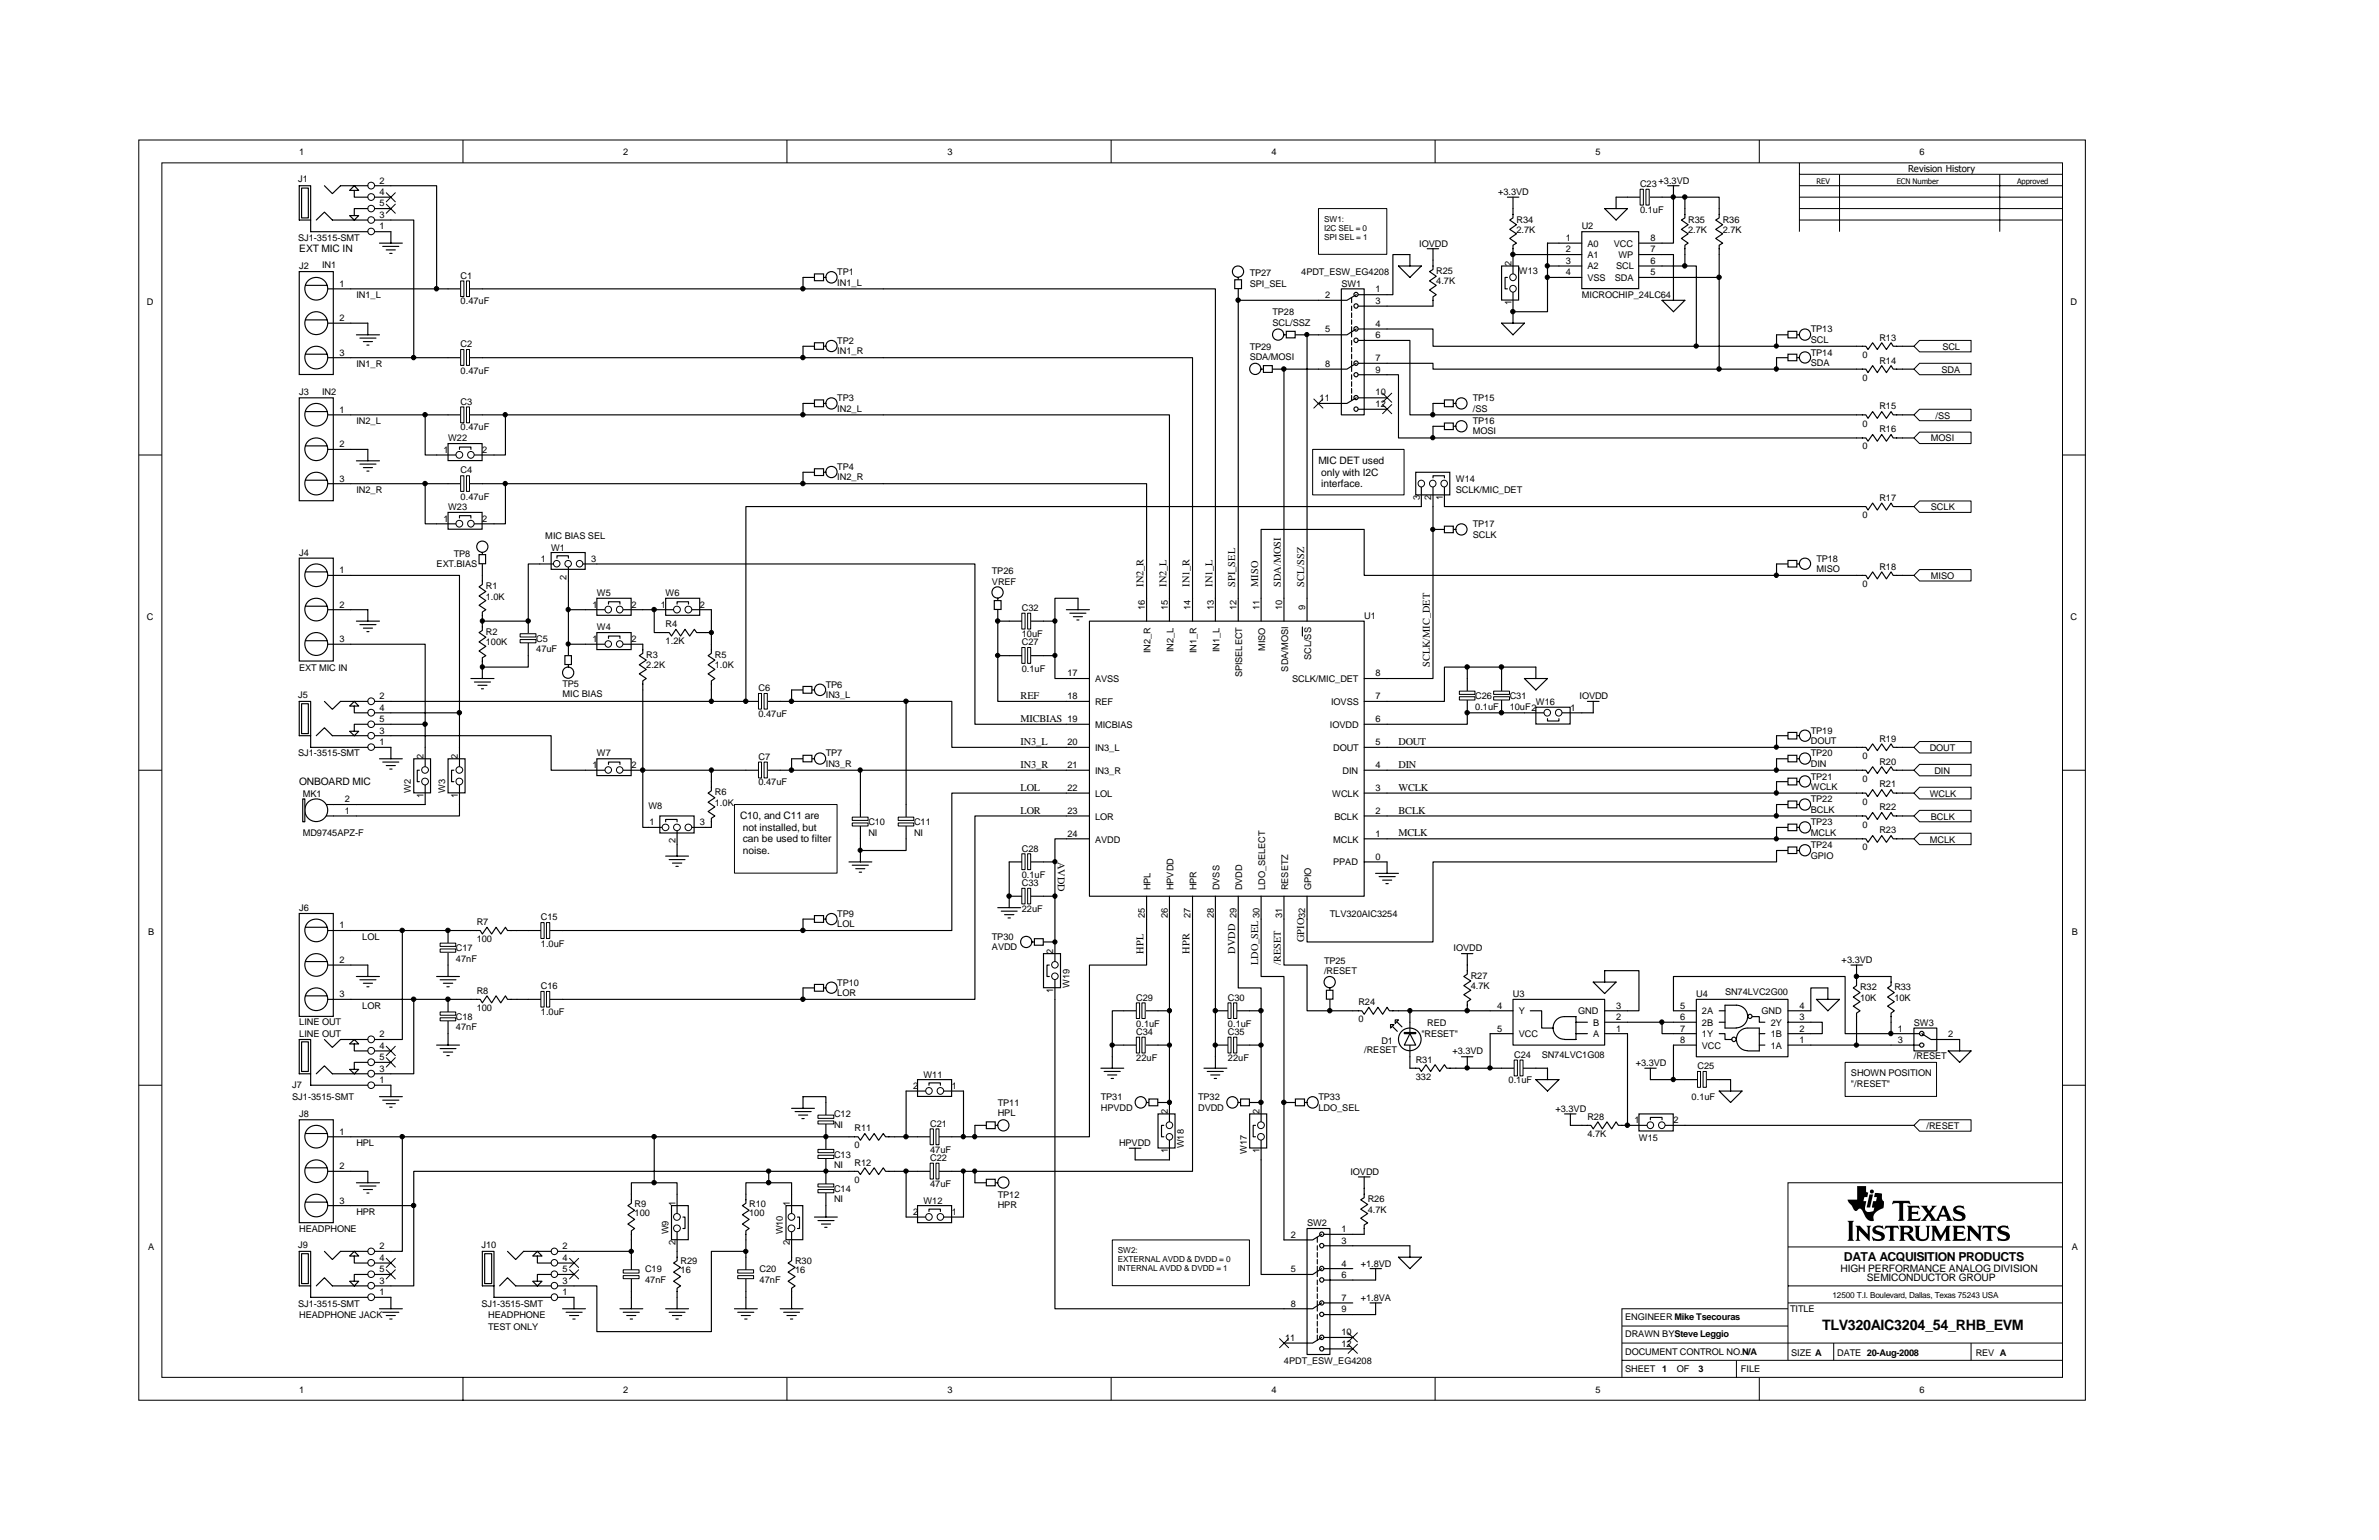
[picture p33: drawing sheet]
<svg xmlns="http://www.w3.org/2000/svg" width="432mm" height="279mm" viewBox="0 0 432 279" stroke-linecap="round" stroke-linejoin="round" font-family="sans-serif">
<defs><g id="words">
<text font-size="12.5" x="335.3" y="225.2">ti</text>
<text font-size="2.6" x="330.8" y="241.2">TLV320AIC3204_54_RHB_EVM</text>
<text font-size="2.2" x="334.7" y="228.8">DATA ACQUISITION PRODUCTS</text>
<g font-size="1.9">
<text x="54.3" y="45.8">EXT MIC IN</text>
<text x="239.3" y="84.2">MIC DET used</text>
<text x="239.8" y="86.3">only with I2C</text>
<text x="239.8" y="88.3">interface.</text>
<text x="207.6" y="106.5" transform="rotate(-90 207.6 106.5)">IN2_R</text>
<text x="211.7" y="106.5" transform="rotate(-90 211.7 106.5)">IN2_L</text>
<text x="215.9" y="106.5" transform="rotate(-90 215.9 106.5)">IN1_R</text>
<text x="220" y="106.5" transform="rotate(-90 220 106.5)">IN1_L</text>
<text x="224.2" y="106.5" transform="rotate(-90 224.2 106.5)">SPI_SEL</text>
<text x="228.3" y="106.5" transform="rotate(-90 228.3 106.5)">MISO</text>
<text x="232.5" y="106.5" transform="rotate(-90 232.5 106.5)">SDA/MOSI</text>
<text x="236.7" y="106.5" transform="rotate(-90 236.7 106.5)">SCL/SSZ</text>
<text x="259.5" y="121" transform="rotate(-90 259.5 121)">SCLK/MIC_DET</text>
<text x="185.3" y="131">MICBIAS</text>
<text x="185.3" y="126.8">REF</text>
<text x="185.3" y="135.1">IN3_L</text>
<text x="253.8" y="135.1">DOUT</text>
<text x="54.3" y="142.4">ONBOARD MIC</text>
<text x="185.3" y="143.5">LOL</text>
<text x="185.3" y="139.3">IN3_R</text>
<text x="253.8" y="143.5">WCLK</text>
<text x="253.8" y="139.3">DIN</text>
<text x="134.3" y="148.7">C10, and C11 are</text>
<text x="185.3" y="147.6">LOR</text>
<text x="253.8" y="147.6">BCLK</text>
<text x="134.8" y="150.7">not installed, but</text>
<text x="134.8" y="152.8">can be used to filter</text>
<text x="134.8" y="154.9">noise.</text>
<text x="253.8" y="151.8">MCLK</text>
<text x="192" y="156.4" transform="rotate(90 192 156.4)">AVDD</text>
<text x="207.6" y="173" transform="rotate(-90 207.6 173)">HPL</text>
<text x="215.9" y="173" transform="rotate(-90 215.9 173)">HPR</text>
<text x="224.2" y="173" transform="rotate(-90 224.2 173)">DVDD</text>
<text x="236.7" y="170.9" transform="rotate(-90 236.7 170.9)">GPIO</text>
<text x="228.3" y="175.1" transform="rotate(-90 228.3 175.1)">LDO_SEL</text>
<text x="232.5" y="175.1" transform="rotate(-90 232.5 175.1)">/RESET</text>
<text x="334.1" y="230.8">HIGH PERFORMANCE ANALOG DIVISION</text>
<text x="338.8" y="232.5">SEMICONDUCTOR GROUP</text>
</g>
<g font-size="1.7">
<text x="54.3" y="28.1">1</text>
<text x="113.1" y="28.1">2</text>
<text x="172" y="28.1">3</text>
<text x="230.8" y="28.1">4</text>
<text x="289.6" y="28.1">5</text>
<text x="348.4" y="28.1">6</text>
<text x="54.1" y="33.1">J1</text>
<text x="68.9" y="35.4">4</text>
<text x="68.9" y="33.3">2</text>
<text x="271.9" y="35.4">+3.3VD</text>
<text x="297.7" y="34">C23</text>
<text x="301" y="33.3">+3.3VD</text>
<text x="346.3" y="31.3">Revision History</text>
<text x="68.9" y="37.5">5</text>
<text x="68.9" y="41.6">1</text>
<text x="68.9" y="39.5">3</text>
<text x="275.3" y="40.4">R34</text>
<text x="287.1" y="41.6">U2</text>
<text x="297.7" y="38.7">0.1uF</text>
<text x="306.4" y="40.4">R35</text>
<text x="312.7" y="40.4">R36</text>
<text x="54.1" y="43.7">SJ1-3515-SMT</text>
<text x="257.6" y="44.7">IOVDD</text>
<text x="275.3" y="42.2">2.7K</text>
<text x="284.2" y="43.7">1</text>
<text x="284.2" y="45.8">2</text>
<text x="284.2" y="47.9">3</text>
<text x="288.1" y="44.7">A0</text>
<text x="288.1" y="46.8">A1</text>
<text x="292.9" y="44.7">VCC</text>
<text x="293.8" y="46.8">WP</text>
<text x="299.6" y="45.8">7</text>
<text x="299.6" y="43.7">8</text>
<text x="299.6" y="47.9">6</text>
<text x="306.4" y="42.2">2.7K</text>
<text x="312.7" y="42.2">2.7K</text>
<text x="54.3" y="48.9">J2</text>
<text x="58.5" y="48.7">IN1</text>
<text x="61.6" y="52">1</text>
<text x="83.6" y="50.6">C1</text>
<text x="152" y="50">TP1</text>
<text x="152" y="51.8">IN1_L</text>
<text x="226.8" y="50.2">TP27</text>
<text x="226.8" y="52">SPI_SEL</text>
<text x="236.2" y="50">4PDT_ESW_EG4208</text>
<text x="243.5" y="52">SW1</text>
<text x="249.7" y="53">1</text>
<text x="260.7" y="49.7">R25</text>
<text x="260.7" y="51.6">4.7K</text>
<text x="274.3" y="48.3" transform="rotate(-90 274.3 48.3)">2</text>
<text x="275.7" y="49.7">W13</text>
<text x="284.2" y="50">4</text>
<text x="288.1" y="51">VSS</text>
<text x="288.1" y="48.9">A2</text>
<text x="293.1" y="51">SDA</text>
<text x="293.3" y="48.9">SCL</text>
<text x="299.6" y="50">5</text>
<text x="26.7" y="55.3">D</text>
<text x="61.6" y="58.3">2</text>
<text x="64.7" y="54.1">IN1_L</text>
<text x="83.6" y="55.2">0.47uF</text>
<text x="231" y="57.2">TP28</text>
<text x="231" y="59.1">SCL/SSZ</text>
<text x="240.5" y="54.1">2</text>
<text x="249.7" y="59.3">4</text>
<text x="249.7" y="55.2">3</text>
<text x="274.3" y="55.3" transform="rotate(-90 274.3 55.3)">1</text>
<text x="287.1" y="54.1">MICROCHIP_24LC64</text>
<text x="375.8" y="55.3">D</text>
<text x="61.6" y="64.5">3</text>
<text x="83.6" y="63">C2</text>
<text x="152" y="62.4">TP2</text>
<text x="152" y="64.3">IN1_R</text>
<text x="226.8" y="63.5">TP29</text>
<text x="226.8" y="65.3">SDA/MOSI</text>
<text x="240.5" y="60.3">5</text>
<text x="249.7" y="61.4">6</text>
<text x="249.7" y="65.5">7</text>
<text x="328.7" y="64.5">TP14</text>
<text x="328.7" y="60.3">TP13</text>
<text x="328.7" y="62.2">SCL</text>
<text x="338" y="64.9">0</text>
<text x="341.1" y="61.8">R13</text>
<text x="341.1" y="66">R14</text>
<text x="352.6" y="63.5">SCL</text>
<text x="54.3" y="71.8">J3</text>
<text x="58.5" y="71.6">IN2</text>
<text x="64.7" y="66.6">IN1_R</text>
<text x="83.6" y="67.8">0.47uF</text>
<text x="240.5" y="66.6">8</text>
<text x="249.7" y="67.6">9</text>
<text x="249.7" y="71.8">10</text>
<text x="328.7" y="66.4">SDA</text>
<text x="338" y="69.1">0</text>
<text x="352.4" y="67.6">SDA</text>
<text x="61.6" y="74.9">1</text>
<text x="64.7" y="77">IN2_L</text>
<text x="83.6" y="73.4">C3</text>
<text x="152" y="72.8">TP3</text>
<text x="152" y="74.7">IN2_L</text>
<text x="239.5" y="72.8">11</text>
<text x="249.7" y="73.9">12</text>
<text x="267.3" y="77">TP16</text>
<text x="267.3" y="72.8">TP15</text>
<text x="267.3" y="74.7">/SS</text>
<text x="338" y="77.4">0</text>
<text x="341.1" y="74.3">R15</text>
<text x="351.3" y="75.9">/SS</text>
<text x="61.6" y="81.1">2</text>
<text x="80.5" y="82.2">1</text>
<text x="81.3" y="80.1">W22</text>
<text x="83.6" y="78">0.47uF</text>
<text x="87.5" y="82.2">2</text>
<text x="267.3" y="78.8">MOSI</text>
<text x="338" y="81.5">0</text>
<text x="341.1" y="78.4">R16</text>
<text x="350.5" y="80.1">MOSI</text>
<text x="61.6" y="87.4">3</text>
<text x="64.7" y="89.5">IN2_R</text>
<text x="83.6" y="85.9">C4</text>
<text x="152" y="85.3">TP4</text>
<text x="152" y="87.2">IN2_R</text>
<text x="264.2" y="87.4">W14</text>
<text x="264.2" y="89.4">SCLK/MIC_DET</text>
<text x="80.5" y="94.7">1</text>
<text x="81.3" y="92.6">W23</text>
<text x="83.6" y="90.7">0.47uF</text>
<text x="87.5" y="94.7">2</text>
<text x="257.7" y="90.7" transform="rotate(-90 257.7 90.7)">3</text>
<text x="259.8" y="90.7" transform="rotate(-90 259.8 90.7)">2</text>
<text x="261.9" y="90.7" transform="rotate(-90 261.9 90.7)">1</text>
<text x="267.3" y="95.7">TP17</text>
<text x="338" y="94">0</text>
<text x="341.1" y="90.9">R17</text>
<text x="350.5" y="92.6">SCLK</text>
<text x="54.3" y="100.9">J4</text>
<text x="82.4" y="101.1">TP8</text>
<text x="98.2" y="101.9">1</text>
<text x="99" y="97.7">MIC BIAS SEL</text>
<text x="100" y="100">W1</text>
<text x="107.3" y="101.9">3</text>
<text x="267.3" y="97.5">SCLK</text>
<text x="329.7" y="101.9">TP18</text>
<text x="61.6" y="104">1</text>
<text x="79.2" y="103">EXT.BIAS</text>
<text x="88.2" y="106.9">R1</text>
<text x="102.8" y="105.2" transform="rotate(-90 102.8 105.2)">2</text>
<text x="180" y="104.2">TP26</text>
<text x="180" y="106.1">VREF</text>
<text x="329.7" y="103.8">MISO</text>
<text x="338" y="106.5">0</text>
<text x="341.1" y="103.4">R18</text>
<text x="350.5" y="105">MISO</text>
<text x="26.7" y="112.5">C</text>
<text x="61.6" y="110.2">2</text>
<text x="88.2" y="108.8">1.0K</text>
<text x="107.5" y="110.2">1</text>
<text x="108.3" y="108.2">W5</text>
<text x="114.6" y="110.2">2</text>
<text x="120" y="110.2">1</text>
<text x="120.8" y="113.7">R4</text>
<text x="120.8" y="108.2">W6</text>
<text x="127" y="110.2">2</text>
<text x="185.5" y="110.9">C32</text>
<text x="207.8" y="110.6" transform="rotate(-90 207.8 110.6)">16</text>
<text x="212" y="110.6" transform="rotate(-90 212 110.6)">15</text>
<text x="216.1" y="110.6" transform="rotate(-90 216.1 110.6)">14</text>
<text x="220.3" y="110.6" transform="rotate(-90 220.3 110.6)">13</text>
<text x="224.5" y="110.6" transform="rotate(-90 224.5 110.6)">12</text>
<text x="228.6" y="110.6" transform="rotate(-90 228.6 110.6)">11</text>
<text x="232.7" y="110.6" transform="rotate(-90 232.7 110.6)">10</text>
<text x="236.9" y="110.6" transform="rotate(-90 236.9 110.6)">9</text>
<text x="247.6" y="112.3">U1</text>
<text x="375.8" y="112.5">C</text>
<text x="61.6" y="116.5">3</text>
<text x="88.2" y="115.2">R2</text>
<text x="88.2" y="117.1">100K</text>
<text x="97.3" y="116.5">C5</text>
<text x="97.3" y="118.4">47uF</text>
<text x="107.5" y="116.5">1</text>
<text x="108.3" y="114.4">W4</text>
<text x="114.6" y="116.5">2</text>
<text x="117.3" y="119.4">R3</text>
<text x="120.8" y="116.9">1.2K</text>
<text x="129.8" y="119.4">R5</text>
<text x="185.5" y="117.1">C27</text>
<text x="185.5" y="115.7">10uF</text>
<text x="208.8" y="118.5" transform="rotate(-90 208.8 118.5)">IN2_R</text>
<text x="213" y="118.3" transform="rotate(-90 213 118.3)">IN2_L</text>
<text x="217.2" y="118.5" transform="rotate(-90 217.2 118.5)">IN1_R</text>
<text x="221.3" y="118.3" transform="rotate(-90 221.3 118.3)">IN1_L</text>
<text x="229.6" y="118.1" transform="rotate(-90 229.6 118.1)">MISO</text>
<text x="238" y="119.8" transform="rotate(-90 238 119.8)">SCL/SS</text>
<text x="54.3" y="121.7">EXT MIC IN</text>
<text x="102.1" y="124.6">TP5</text>
<text x="117.3" y="121.2">2.2K</text>
<text x="129.8" y="121.2">1.0K</text>
<text x="137.7" y="125.4">C6</text>
<text x="149.9" y="124.8">TP6</text>
<text x="185.5" y="121.9">0.1uF</text>
<text x="193.8" y="122.7">17</text>
<text x="198.8" y="123.7">AVSS</text>
<text x="225.5" y="122.9" transform="rotate(-90 225.5 122.9)">SPISELECT</text>
<text x="233.8" y="121.8" transform="rotate(-90 233.8 121.8)">SDA/MOSI</text>
<text x="234.5" y="123.7">SCLK/MIC_DET</text>
<text x="249.7" y="122.7">8</text>
<text x="54.1" y="126.7">J5</text>
<text x="68.9" y="131">5</text>
<text x="68.9" y="128.9">4</text>
<text x="68.9" y="126.9">2</text>
<text x="102.1" y="126.4">MIC BIAS</text>
<text x="137.7" y="130">0.47uF</text>
<text x="149.9" y="126.7">IN3_L</text>
<text x="193.8" y="126.9">18</text>
<text x="193.8" y="131">19</text>
<text x="198.8" y="127.9">REF</text>
<text x="241.6" y="127.9">IOVSS</text>
<text x="249.7" y="131">6</text>
<text x="249.7" y="126.9">7</text>
<text x="267.8" y="126.9">C26</text>
<text x="267.8" y="128.7">0.1uF</text>
<text x="274" y="126.9">C31</text>
<text x="274" y="128.7">10uF2</text>
<text x="278.8" y="127.9">W16</text>
<text x="285" y="128.9">1</text>
<text x="286.7" y="126.9">IOVDD</text>
<text x="54.1" y="137.2">SJ1-3515-SMT</text>
<text x="68.9" y="135.2">1</text>
<text x="68.9" y="133.1">3</text>
<text x="76.9" y="137.7" transform="rotate(-90 76.9 137.7)">2</text>
<text x="83.1" y="137.7" transform="rotate(-90 83.1 137.7)">2</text>
<text x="108.3" y="137.2">W7</text>
<text x="137.7" y="137.9">C7</text>
<text x="149.9" y="137.2">TP7</text>
<text x="193.8" y="135.2">20</text>
<text x="198.8" y="132.1">MICBIAS</text>
<text x="198.8" y="136.2">IN3_L</text>
<text x="241.4" y="132.1">IOVDD</text>
<text x="242" y="136.2">DOUT</text>
<text x="249.7" y="135.2">5</text>
<text x="328.7" y="133.1">TP19</text>
<text x="328.7" y="135">DOUT</text>
<text x="328.7" y="137.2">TP20</text>
<text x="338" y="137.7">0</text>
<text x="341.1" y="134.6">R19</text>
<text x="350.3" y="136.2">DOUT</text>
<text x="74.6" y="143.9" transform="rotate(-90 74.6 143.9)">W2</text>
<text x="80.8" y="143.9" transform="rotate(-90 80.8 143.9)">W3</text>
<text x="107.5" y="139.4">1</text>
<text x="114.6" y="139.4">2</text>
<text x="137.7" y="142.5">0.47uF</text>
<text x="149.9" y="139.1">IN3_R</text>
<text x="193.8" y="139.4">21</text>
<text x="193.8" y="143.5">22</text>
<text x="198.8" y="140.4">IN3_R</text>
<text x="243.7" y="140.4">DIN</text>
<text x="249.7" y="139.4">4</text>
<text x="249.7" y="143.5">3</text>
<text x="328.7" y="141.4">TP21</text>
<text x="328.7" y="143.3">WCLK</text>
<text x="328.7" y="139.1">DIN</text>
<text x="338" y="141.8">0</text>
<text x="341.1" y="138.7">R20</text>
<text x="341.1" y="142.9">R21</text>
<text x="351.1" y="140.4">DIN</text>
<text x="54.9" y="144.5">MK1</text>
<text x="62.6" y="147.7">1</text>
<text x="62.6" y="145.6">2</text>
<text x="76.9" y="144.7" transform="rotate(-90 76.9 144.7)">1</text>
<text x="83.1" y="144.7" transform="rotate(-90 83.1 144.7)">1</text>
<text x="117.7" y="146.8">W8</text>
<text x="117.9" y="149.7">1</text>
<text x="127" y="149.7">3</text>
<text x="129.8" y="144.3">R6</text>
<text x="129.8" y="146.2">1.0K</text>
<text x="157.6" y="149.7">C10</text>
<text x="165.9" y="149.7">C11</text>
<text x="193.8" y="147.7">23</text>
<text x="198.8" y="144.5">LOL</text>
<text x="198.8" y="148.7">LOR</text>
<text x="241.8" y="144.5">WCLK</text>
<text x="242.2" y="148.7">BCLK</text>
<text x="249.7" y="147.7">2</text>
<text x="328.7" y="145.6">TP22</text>
<text x="328.7" y="147.4">BCLK</text>
<text x="328.7" y="149.7">TP23</text>
<text x="338" y="146">0</text>
<text x="341.1" y="147">R22</text>
<text x="350.3" y="144.5">WCLK</text>
<text x="350.5" y="148.7">BCLK</text>
<text x="54.9" y="151.6">MD9745APZ-F</text>
<text x="122.6" y="153" transform="rotate(-90 122.6 153)">2</text>
<text x="157.6" y="151.6">NI</text>
<text x="165.9" y="151.6">NI</text>
<text x="185.5" y="154.5">C28</text>
<text x="193.8" y="151.8">24</text>
<text x="198.8" y="152.9">AVDD</text>
<text x="242" y="152.9">MCLK</text>
<text x="249.7" y="151.8">1</text>
<text x="249.7" y="156">0</text>
<text x="328.7" y="151.6">MCLK</text>
<text x="328.7" y="153.9">TP24</text>
<text x="328.7" y="155.8">GPIO</text>
<text x="338" y="150.2">0</text>
<text x="338" y="154.3">0</text>
<text x="341.1" y="151.2">R23</text>
<text x="350.3" y="152.9">MCLK</text>
<text x="185.5" y="159.3">0.1uF</text>
<text x="185.5" y="160.7">C33</text>
<text x="208.8" y="161.5" transform="rotate(-90 208.8 161.5)">HPL</text>
<text x="213" y="161.5" transform="rotate(-90 213 161.5)">HPVDD</text>
<text x="217.2" y="161.5" transform="rotate(-90 217.2 161.5)">HPR</text>
<text x="221.3" y="161.5" transform="rotate(-90 221.3 161.5)">DVSS</text>
<text x="225.5" y="161.5" transform="rotate(-90 225.5 161.5)">DVDD</text>
<text x="229.6" y="161.5" transform="rotate(-90 229.6 161.5)">LDO_SELECT</text>
<text x="233.8" y="161.5" transform="rotate(-90 233.8 161.5)">RESETZ</text>
<text x="238" y="161.5" transform="rotate(-90 238 161.5)">GPIO</text>
<text x="242" y="157">PPAD</text>
<text x="54.3" y="165.3">J6</text>
<text x="86.5" y="167.8">R7</text>
<text x="98.2" y="167">C15</text>
<text x="152" y="166.4">TP9</text>
<text x="185.5" y="165.5">22uF</text>
<text x="207.8" y="166.5" transform="rotate(-90 207.8 166.5)">25</text>
<text x="212" y="166.5" transform="rotate(-90 212 166.5)">26</text>
<text x="216.1" y="166.5" transform="rotate(-90 216.1 166.5)">27</text>
<text x="220.3" y="166.5" transform="rotate(-90 220.3 166.5)">28</text>
<text x="224.5" y="166.5" transform="rotate(-90 224.5 166.5)">29</text>
<text x="228.6" y="166.5" transform="rotate(-90 228.6 166.5)">30</text>
<text x="232.7" y="166.5" transform="rotate(-90 232.7 166.5)">31</text>
<text x="236.9" y="166.5" transform="rotate(-90 236.9 166.5)">32</text>
<text x="241.4" y="166.4">TLV320AIC3254</text>
<text x="26.9" y="169.7">B</text>
<text x="61.6" y="168.4">1</text>
<text x="65.7" y="170.5">LOL</text>
<text x="82.8" y="172.6">C17</text>
<text x="86.5" y="170.9">100</text>
<text x="98.2" y="171.8">1.0uF</text>
<text x="152" y="168.2">LOL</text>
<text x="180" y="170.5">TP30</text>
<text x="180" y="172.4">AVDD</text>
<text x="191.2" y="173" transform="rotate(-90 191.2 173)">2</text>
<text x="263.8" y="172.6">IOVDD</text>
<text x="376" y="169.7">B</text>
<text x="61.6" y="174.7">2</text>
<text x="82.8" y="174.5">47nF</text>
<text x="98.2" y="179.5">C16</text>
<text x="152" y="178.9">TP10</text>
<text x="194.1" y="179.2" transform="rotate(-90 194.1 179.2)">W19</text>
<text x="240.3" y="174.9">TP25</text>
<text x="240.3" y="176.8">/RESET</text>
<text x="267" y="177.6">R27</text>
<text x="267" y="179.5">4.7K</text>
<text x="334.3" y="174.7">+3.3VD</text>
<text x="337.6" y="179.7">R32</text>
<text x="343.8" y="179.7">R33</text>
<text x="54.3" y="185.9">LINE OUT</text>
<text x="61.6" y="180.9">3</text>
<text x="65.7" y="183">LOR</text>
<text x="82.8" y="185.1">C18</text>
<text x="86.5" y="180.3">R8</text>
<text x="86.5" y="183.4">100</text>
<text x="98.2" y="184.2">1.0uF</text>
<text x="152" y="180.7">LOR</text>
<text x="191.2" y="180.1" transform="rotate(-90 191.2 180.1)">1</text>
<text x="206.2" y="181.6">C29</text>
<text x="222.9" y="181.6">C30</text>
<text x="246.5" y="182.4">R24</text>
<text x="246.5" y="185.5">0</text>
<text x="271.7" y="183">4</text>
<text x="274.6" y="180.9">U3</text>
<text x="275.7" y="184">Y</text>
<text x="286.5" y="184">GND</text>
<text x="293.3" y="185.1">2</text>
<text x="293.3" y="183">3</text>
<text x="305" y="185.1">6</text>
<text x="305" y="183">5</text>
<text x="307.9" y="180.9">U4</text>
<text x="308.9" y="184">2A</text>
<text x="313.1" y="180.5">SN74LVC2G00</text>
<text x="319.7" y="184">GND</text>
<text x="326.6" y="183">4</text>
<text x="326.6" y="185.1">3</text>
<text x="337.6" y="181.6">10K</text>
<text x="343.8" y="181.6">10K</text>
<text x="54.3" y="188.2">LINE OUT</text>
<text x="68.9" y="190.3">4</text>
<text x="68.9" y="188.2">2</text>
<text x="82.8" y="186.9">47nF</text>
<text x="206.2" y="186.3">0.1uF</text>
<text x="206.2" y="187.8">C34</text>
<text x="222.9" y="186.3">0.1uF</text>
<text x="222.9" y="187.8">C35</text>
<text x="247.6" y="191.1">/RESET</text>
<text x="250.7" y="189.4">D1</text>
<text x="258" y="188.2">&quot;RESET&quot;</text>
<text x="259" y="186.1">RED</text>
<text x="263.6" y="191.3">+3.3VD</text>
<text x="271.7" y="187.2">5</text>
<text x="274.8" y="191.9">C24</text>
<text x="275.7" y="188.2">VCC</text>
<text x="279.8" y="191.9">SN74LVC1G08</text>
<text x="289.2" y="188.2">A</text>
<text x="289.2" y="186.1">B</text>
<text x="293.3" y="187.2">1</text>
<text x="305" y="187.2">7</text>
<text x="305" y="189.2">8</text>
<text x="308.9" y="188.2">1Y</text>
<text x="308.9" y="190.3">VCC</text>
<text x="308.9" y="186.1">2B</text>
<text x="321.4" y="190.3">1A</text>
<text x="321.4" y="188.2">1B</text>
<text x="321.4" y="186.1">2Y</text>
<text x="326.6" y="189.2">1</text>
<text x="326.6" y="187.2">2</text>
<text x="344.5" y="187.2">1</text>
<text x="344.5" y="189.2">3</text>
<text x="347.4" y="186.1">SW3</text>
<text x="353.6" y="188.2">2</text>
<text x="53" y="197.4">J7</text>
<text x="68.9" y="192.4">5</text>
<text x="68.9" y="196.5">1</text>
<text x="68.9" y="194.4">3</text>
<text x="165.7" y="197.6">2</text>
<text x="167.6" y="195.5">W11</text>
<text x="172.8" y="197.6">1</text>
<text x="206.2" y="192.6">22uF</text>
<text x="222.9" y="192.6">22uF</text>
<text x="257" y="192.8">R31</text>
<text x="257" y="195.9">332</text>
<text x="273.8" y="196.5">0.1uF</text>
<text x="296.9" y="193.4">+3.3VD</text>
<text x="308.1" y="194">C25</text>
<text x="336" y="195.3">SHOWN POSITION</text>
<text x="336" y="197.1">&quot;/RESET&quot;</text>
<text x="347.4" y="192.2">/RESET</text>
<text x="53" y="199.6">SJ1-3515-SMT</text>
<text x="54.3" y="202.7">J8</text>
<text x="151.4" y="202.7">C12</text>
<text x="181.1" y="200.7">TP11</text>
<text x="181.1" y="202.6">HPL</text>
<text x="199.8" y="199.6">TP31</text>
<text x="199.8" y="201.5">HPVDD</text>
<text x="212" y="202.1" transform="rotate(-90 212 202.1)">2</text>
<text x="217.5" y="199.6">TP32</text>
<text x="217.5" y="201.5">DVDD</text>
<text x="228.6" y="202.1" transform="rotate(-90 228.6 202.1)">2</text>
<text x="239.3" y="199.6">TP33</text>
<text x="239.3" y="201.5">LDO_SEL</text>
<text x="282.3" y="201.7">+3.3VD</text>
<text x="288.1" y="203.2">R28</text>
<text x="296.7" y="203.8">1</text>
<text x="303.7" y="203.8">2</text>
<text x="307" y="199.6">0.1uF</text>
<text x="61.6" y="205.9">1</text>
<text x="64.7" y="207.9">HPL</text>
<text x="151.4" y="204.6">NI</text>
<text x="155.1" y="205.2">R11</text>
<text x="155.1" y="208.4">0</text>
<text x="168.8" y="204.4">C21</text>
<text x="168.8" y="209.2">47uF</text>
<text x="203.1" y="207.9">HPVDD</text>
<text x="212" y="209.2" transform="rotate(-90 212 209.2)">1</text>
<text x="214.9" y="208.3" transform="rotate(-90 214.9 208.3)">W18</text>
<text x="226.3" y="209.4" transform="rotate(-90 226.3 209.4)">W17</text>
<text x="228.6" y="209.2" transform="rotate(-90 228.6 209.2)">1</text>
<text x="288.1" y="206.3">4.7K</text>
<text x="297.5" y="206.9">W15</text>
<text x="349.7" y="204.9">/RESET</text>
<text x="61.6" y="212.1">2</text>
<text x="151.4" y="210">C13</text>
<text x="151.4" y="211.9">NI</text>
<text x="155.1" y="211.5">R12</text>
<text x="155.1" y="214.6">0</text>
<text x="168.8" y="210.7">C22</text>
<text x="168.8" y="215.4">47uF</text>
<text x="245.1" y="213.1">IOVDD</text>
<text x="61.6" y="218.4">3</text>
<text x="64.7" y="220.4">HPR</text>
<text x="115.2" y="218.9">R9</text>
<text x="115.2" y="220.6">100</text>
<text x="122.6" y="218.7" transform="rotate(-90 122.6 218.7)">1</text>
<text x="136" y="218.9">R10</text>
<text x="136" y="220.6">100</text>
<text x="143.4" y="218.7" transform="rotate(-90 143.4 218.7)">1</text>
<text x="151.4" y="216.3">C14</text>
<text x="151.4" y="218.1">NI</text>
<text x="165.7" y="220.4">2</text>
<text x="167.6" y="218.4">W12</text>
<text x="172.8" y="220.4">1</text>
<text x="181.1" y="217.3">TP12</text>
<text x="181.1" y="219.2">HPR</text>
<text x="248.2" y="218.1">R26</text>
<text x="248.2" y="220">4.7K</text>
<text x="26.9" y="226.9">A</text>
<text x="54.1" y="226.4">J9</text>
<text x="54.3" y="223.6">HEADPHONE</text>
<text x="68.9" y="226.7">2</text>
<text x="87.4" y="226.4">J10</text>
<text x="102.1" y="226.7">2</text>
<text x="121.3" y="223.9" transform="rotate(-90 121.3 223.9)">W9</text>
<text x="122.6" y="225.8" transform="rotate(-90 122.6 225.8)">2</text>
<text x="142.1" y="223.9" transform="rotate(-90 142.1 223.9)">W10</text>
<text x="143.4" y="225.8" transform="rotate(-90 143.4 225.8)">2</text>
<text x="234.3" y="224.6">2</text>
<text x="237.2" y="222.5">SW2</text>
<text x="243.5" y="225.6">3</text>
<text x="243.5" y="223.6">1</text>
<text x="376" y="226.9">A</text>
<text x="68.9" y="230.8">5</text>
<text x="68.9" y="232.9">3</text>
<text x="68.9" y="228.7">4</text>
<text x="102.1" y="230.8">5</text>
<text x="102.1" y="232.9">3</text>
<text x="102.1" y="228.7">4</text>
<text x="117.1" y="230.8">C19</text>
<text x="117.1" y="232.7">47nF</text>
<text x="123.5" y="229.4">R29</text>
<text x="123.5" y="231">16</text>
<text x="137.9" y="230.8">C20</text>
<text x="137.9" y="232.7">47nF</text>
<text x="144.3" y="229.4">R30</text>
<text x="144.3" y="231">16</text>
<text x="234.3" y="230.8">5</text>
<text x="243.5" y="229.8">4</text>
<text x="243.5" y="231.9">6</text>
<text x="247" y="229.8">+1.8VD</text>
<text x="54.1" y="237.1">SJ1-3515-SMT</text>
<text x="54.3" y="239.1">HEADPHONE JACK</text>
<text x="68.9" y="235">1</text>
<text x="87.4" y="237.1">SJ1-3515-SMT</text>
<text x="88.6" y="239.1">HEADPHONE</text>
<text x="102.1" y="235">1</text>
<text x="234.3" y="237.1">8</text>
<text x="243.5" y="236">7</text>
<text x="243.5" y="238.1">9</text>
<text x="247" y="236">+1.8VA</text>
<text x="295" y="239.6">ENGINEER Mike Tsecouras</text>
<text x="324.9" y="238.1">TITLE</text>
<text x="88.6" y="241.2">TEST ONLY</text>
<text x="233.3" y="243.3">11</text>
<text x="243.5" y="242.3">10</text>
<text x="243.5" y="244.3">12</text>
<text x="295" y="242.7">DRAWN BYSteve Leggio</text>
<text x="295" y="245.8">DOCUMENT CONTROL NO.N/A</text>
<text x="325.1" y="246">SIZE A</text>
<text x="333.5" y="246">DATE 20-Aug-2008</text>
<text x="358.6" y="246">REV A</text>
<text x="233" y="247.4">4PDT_ESW_EG4208</text>
<text x="295" y="248.9">SHEET</text>
<text x="301.7" y="248.9">1</text>
<text x="304.3" y="248.9">OF</text>
<text x="308.3" y="248.9">3</text>
<text x="316" y="248.9">FILE</text>
<text x="54.3" y="252.6">1</text>
<text x="113.1" y="252.6">2</text>
<text x="172" y="252.6">3</text>
<text x="230.8" y="252.6">4</text>
<text x="289.6" y="252.6">5</text>
<text x="348.4" y="252.6">6</text>
</g>
<g font-size="1.5">
<text x="240.3" y="40.3">SW1:</text>
<text x="240.3" y="41.9">I2C SEL = 0</text>
<text x="240.3" y="43.6">SPI SEL = 1</text>
<text x="202.9" y="227.4">SW2:</text>
<text x="202.9" y="229">EXTERNAL AVDD &amp; DVDD = 0</text>
<text x="202.9" y="230.7">INTERNAL AVDD &amp; DVDD = 1</text>
<text x="332.6" y="235.5">12500 T.I. Boulevard, Dallas, Texas 75243 USA</text>
</g>
<g font-size="1.4">
<text x="329.7" y="33.4">REV</text>
<text x="344.3" y="33.4">ECN Number</text>
<text x="366.1" y="33.4">Approved</text>
</g>
</g></defs>
<g fill="none" stroke="#000" stroke-width=".18">
<path d="M25.2 25.4h353.3v228.6h-353.3zM29.4 29.5h345v220.4h-345zM84 25.4v4.1M142.8 25.4v4.1M201.7 25.4v4.1M260.5 25.4v4.1M319.3 25.4v4.1M326.6 29.5v12.5M326.6 31.6h47.8M326.6 33.7h47.8M326.6 35.8h47.8M326.6 37.8h47.8"/>
<path d="M326.6 39.9h47.8M333.9 31.6v10.4M363 31.6v10.4M25.2 82.5h4.2M374.4 82.5h4.1M25.2 139.7h4.2M374.4 139.7h4.1M25.2 196.9h4.2M374.4 196.9h4.1M374.4 214.6h-49.9v32.2M324.5 237.4h-30.1v6.3M324.5 233.3h49.9"/>
<path d="M324.5 236.4h49.9M324.5 226.2h49.9M84 249.9v4.2M142.8 249.9v4.2M201.7 249.9v4.2M260.5 249.9v4.2M294.4 243.7h80M294.4 246.8h80M294.4 243.7v6.2M294.4 240.6h30.1M315.2 246.8v3.1M319.3 249.9v4.2"/>
<path d="M332.8 243.7v3.1M357.8 243.7v3.1"/>
</g>
<path d="M348.4 134.5h9.4v2.1h-9.4l-1-1z" fill-rule="evenodd" fill="#fff" stroke="#000" stroke-width=".18"/>
<g fill="none" stroke="#000" stroke-width=".21">
<path d="M322.5 133.5h4.1"/>
<circle cx="327.6" cy="133.5" r="1.02"/>
</g>
<path d="M324.5 132.9h1.6v1.2h-1.6z" fill-rule="evenodd" fill="#fff" stroke="#000" stroke-width=".21"/>
<g fill="#fff" stroke="#000" stroke-width=".18">
<path d="M347.4 148l1-1h9.4v2.1h-9.4z" fill-rule="evenodd"/>
<path d="M348.4 142.8h9.4v2.1h-9.4l-1-1z" fill-rule="evenodd"/>
<path d="M348.4 138.7h9.4v2.1h-9.4l-1-1.1z" fill-rule="evenodd"/>
</g>
<g fill="none" stroke="#000" stroke-width=".21">
<path d="M322.5 146h4.1"/>
<circle cx="327.6" cy="146" r="1.02"/>
</g>
<path d="M324.5 145.3h1.6v1.3h-1.6z" fill-rule="evenodd" fill="#fff" stroke="#000" stroke-width=".21"/>
<g fill="none" stroke="#000" stroke-width=".21">
<path d="M322.5 141.8h4.1"/>
<circle cx="327.6" cy="141.8" r="1.02"/>
</g>
<path d="M324.5 141.2h1.6v1.2h-1.6z" fill-rule="evenodd" fill="#fff" stroke="#000" stroke-width=".21"/>
<g fill="none" stroke="#000" stroke-width=".21">
<path d="M322.5 137.7h4.1"/>
<circle cx="327.6" cy="137.6" r="1.02"/>
</g>
<path d="M324.5 137h1.6v1.2h-1.6z" fill-rule="evenodd" fill="#fff" stroke="#000" stroke-width=".21"/>
<path d="M347.4 152.2l1-1h9.4v2h-9.4z" fill-rule="evenodd" fill="#fff" stroke="#000" stroke-width=".18"/>
<g fill="none" stroke="#000" stroke-width=".21">
<path d="M322.5 150.1h4.1"/>
<circle cx="327.6" cy="150.1" r="1.02"/>
</g>
<path d="M324.5 149.5h1.6v1.2h-1.6z" fill-rule="evenodd" fill="#fff" stroke="#000" stroke-width=".21"/>
<path d="M218.5 193.8h4.2M219.1 194.4h2.9M219.8 195h1.6M220.4 195.7h.4M220.6 191.7v2.1M220.6 183.4h2.5M224.3 183.4h2.5" fill="none" stroke="#000" stroke-width=".21"/>
<path d="M222.9 182h.5v2.8h-.5z" fill="#fff"/>
<path d="M222.9 181.9h.5v2.9h-.5z" fill="none" stroke="#000" stroke-width=".18"/>
<path d="M223.9 182h.6v2.8h-.6z" fill="#fff"/>
<path d="M223.9 181.9h.6v2.9h-.6z" fill="none" stroke="#000" stroke-width=".18"/>
<path d="M220.6 189.6h2.5M224.3 189.6h2.5" fill="none" stroke="#000" stroke-width=".21"/>
<path d="M222.9 188.2h.5v2.8h-.5z" fill="#fff"/>
<path d="M222.9 188.2h.5v2.8h-.5z" fill="none" stroke="#000" stroke-width=".18"/>
<path d="M223.9 188.2h.6v2.8h-.6z" fill="#fff"/>
<path d="M223.9 188.2h.6v2.8h-.6z" fill="none" stroke="#000" stroke-width=".18"/>
<path d="M228.9 206.2v4.2" fill="none" stroke="#000" stroke-width=".21"/>
<circle cx="228.9" cy="206.2" r=".61" fill="#fff" stroke="#000" stroke-width=".18"/>
<path d="M228.9 200v4.2" fill="none" stroke="#000" stroke-width=".21"/>
<circle cx="228.9" cy="204.1" r=".62" fill="#fff" stroke="#000" stroke-width=".18"/>
<g fill="none" stroke="#000" stroke-width=".21">
<path d="M145.8 73.2h4.1M224.7 166.8v12.4h4.2v10.4M226.8 202.1h3.1v6.2h-3.1zM227.9 204.2h-.4v2h.4"/>
<circle cx="150.9" cy="73.2" r="1.02"/>
</g>
<path d="M147.8 72.6h1.7v1.2h-1.7z" fill-rule="evenodd" fill="#fff" stroke="#000" stroke-width=".21"/>
<g fill="none" stroke="#000" stroke-width=".21">
<path d="M54.3 72.2h6.2v18.6h-6.2zM55.5 74.7h3.8M59.5 75.3h4.2M81.3 75.3h2.5M85.1 75.3h2.4M55.5 80.9h3.8M55.5 87.1h3.8M59.5 81.5h7.3v2.1M59.5 87.8h4.2M64.7 83.6h4.2M65.3 84.2h2.9M66 84.8h1.6"/>
<path d="M66.6 85.5h.4M181.1 164.7h4.2M181.7 165.3h2.9M182.3 165.9h1.7M183 166.5h.4M183.2 162.6v2.1"/>
<circle cx="57.4" cy="75.2" r="2.07"/>
<circle cx="57.4" cy="87.7" r="2.07"/>
<circle cx="57.4" cy="81.5" r="2.07"/>
</g>
<path d="M83.7 73.9h.5v2.8h-.5z" fill="#fff"/>
<path d="M83.6 73.8h.6v2.9h-.6z" fill="none" stroke="#000" stroke-width=".18"/>
<path d="M84.7 73.9h.5v2.8h-.5z" fill="#fff"/>
<path d="M84.7 73.8h.5v2.9h-.5z" fill="none" stroke="#000" stroke-width=".18"/>
<path d="M81.3 87.8h2.5M85.1 87.8h2.4" fill="none" stroke="#000" stroke-width=".21"/>
<path d="M83.7 86.4h.5v2.8h-.5z" fill="#fff"/>
<path d="M83.6 86.3h.6v2.9h-.6z" fill="none" stroke="#000" stroke-width=".18"/>
<path d="M84.7 86.4h.5v2.8h-.5z" fill="#fff"/>
<path d="M84.7 86.3h.5v2.9h-.5z" fill="none" stroke="#000" stroke-width=".18"/>
<g fill="none" stroke="#000" stroke-width=".21">
<path d="M63.7 75.3h17.6M63.7 87.8h17.6M145.8 85.7h4.1"/>
<circle cx="150.9" cy="85.6" r="1.02"/>
</g>
<path d="M147.8 85h1.7v1.3h-1.7z" fill-rule="evenodd" fill="#fff" stroke="#000" stroke-width=".21"/>
<g fill="none" stroke="#000" stroke-width=".21">
<path d="M145.8 50.3h4.1M87.5 75.3h72.8M87.5 87.8h72.8"/>
<circle cx="150.9" cy="50.3" r="1.03"/>
</g>
<path d="M147.8 49.7h1.7v1.2h-1.7z" fill-rule="evenodd" fill="#fff" stroke="#000" stroke-width=".21"/>
<g fill="none" stroke="#000" stroke-width=".21">
<path d="M54.3 49.3h6.2v18.6h-6.2zM55.5 51.8h3.8M55.5 58h3.8M59.5 58.6h7.3v2.1M59.5 52.4h4.2M81.3 52.4h2.5M85.1 52.4h2.4M55.5 64.3h3.8M59.5 64.9h4.2M64.7 60.7h4.2M65.3 61.3h2.9M66 62h1.6"/>
<path d="M66.6 62.6h.4"/>
<circle cx="57.4" cy="58.6" r="2.08"/>
<circle cx="57.4" cy="52.4" r="2.07"/>
<circle cx="57.4" cy="64.9" r="2.07"/>
</g>
<path d="M83.7 51h.5v2.8h-.5z" fill="#fff"/>
<path d="M83.6 51h.6v2.8h-.6z" fill="none" stroke="#000" stroke-width=".18"/>
<path d="M84.7 51h.5v2.8h-.5z" fill="#fff"/>
<path d="M84.7 51h.5v2.8h-.5z" fill="none" stroke="#000" stroke-width=".18"/>
<path d="M81.3 64.9h2.5M85.1 64.9h2.4" fill="none" stroke="#000" stroke-width=".21"/>
<path d="M83.7 63.5h.5v2.8h-.5z" fill="#fff"/>
<path d="M83.6 63.4h.6v2.9h-.6z" fill="none" stroke="#000" stroke-width=".18"/>
<path d="M84.7 63.5h.5v2.8h-.5z" fill="#fff"/>
<path d="M84.7 63.4h.5v2.9h-.5z" fill="none" stroke="#000" stroke-width=".18"/>
<g fill="none" stroke="#000" stroke-width=".21">
<path d="M63.7 52.4h17.6M63.7 64.9h17.6M145.8 62.8h4.1"/>
<circle cx="150.9" cy="62.8" r="1.02"/>
</g>
<path d="M147.8 62.2h1.7v1.2h-1.7z" fill-rule="evenodd" fill="#fff" stroke="#000" stroke-width=".21"/>
<g fill="none" stroke="#000" stroke-width=".21">
<path d="M87.5 52.4h72.8M145.8 50.3v2.1M87.5 64.9h72.8M145.8 62.8v2.1M145.8 73.2v2.1M145.8 85.7v2.1M266.3 123.1v2.5M266.3 126.8v2.5M276.7 123.1h4.2l-2.1 2.1zM278.8 121v2.1M288.1 127.3h2.1M289.2 127.3v2"/>
<path d="M220.6 166.8v24.9M226.8 183.4h2.1M226.8 189.6h2.1"/>
</g>
<path d="M264.9 125.4h2.8v.6h-2.8z" fill="#fff"/>
<path d="M264.9 125.4h2.8v.6h-2.8z" fill="none" stroke="#000" stroke-width=".18"/>
<path d="M264.9 126.4h2.8v.6h-2.8z" fill="#fff"/>
<path d="M264.9 126.4h2.8v.6h-2.8z" fill="none" stroke="#000" stroke-width=".18"/>
<path d="M272.5 123.1v2.5M272.5 126.8v2.5" fill="none" stroke="#000" stroke-width=".21"/>
<path d="M271.1 125.4h2.9v.6h-2.9z" fill="#fff"/>
<path d="M271.1 125.4h2.9v.6h-2.9z" fill="none" stroke="#000" stroke-width=".18"/>
<path d="M271.1 126.4h2.9v.6h-2.9z" fill="#fff"/>
<path d="M271.1 126.4h2.9v.6h-2.9z" fill="none" stroke="#000" stroke-width=".18"/>
<path d="M283 129.3h4.1" fill="none" stroke="#000" stroke-width=".21"/>
<circle cx="282.9" cy="129.3" r=".6" fill="#fff" stroke="#000" stroke-width=".18"/>
<path d="M276.7 129.3h4.2" fill="none" stroke="#000" stroke-width=".21"/>
<circle cx="280.8" cy="129.3" r=".6" fill="#fff" stroke="#000" stroke-width=".18"/>
<path d="M266.3 121v2.1M272.5 121h-10.3v6.3h-10.4M276.7 129.3h-10.4v2.1h-14.5M278.8 128.3h6.2v3.1h-6.2zM280.9 130.4v.4h2.1v-.4M287.1 129.3h2.1" fill="none" stroke="#000" stroke-width=".21"/>
<path d="M347.4 91.9l1-1h9.4v2.1h-9.4z" fill-rule="evenodd" fill="#fff" stroke="#000" stroke-width=".18"/>
<path d="M166.5 206.2h2.5M170.3 206.2h2.5" fill="none" stroke="#000" stroke-width=".21"/>
<path d="M169.9 204.9h.5v2.8h-.5z" fill="#fff"/>
<path d="M169.9 204.8h.5v2.9h-.5z" fill="none" stroke="#000" stroke-width=".18"/>
<path d="M168.9 204.9h.5v2.8h-.5z" fill="#fff"/>
<path d="M168.8 204.8h.6v2.9h-.6z" fill="none" stroke="#000" stroke-width=".18"/>
<path d="M166.5 212.5h2.5M170.3 212.5h2.5" fill="none" stroke="#000" stroke-width=".21"/>
<path d="M169.9 211.1h.5v2.8h-.5z" fill="#fff"/>
<path d="M169.9 211h.5v2.9h-.5z" fill="none" stroke="#000" stroke-width=".18"/>
<path d="M168.9 211.1h.5v2.8h-.5z" fill="#fff"/>
<path d="M168.8 211h.6v2.9h-.6zM70.1 228.3l1.7 1.7M70.1 230.4l1.7 1.6M71.8 228.3l-1.7 1.7M71.8 230.4l-1.7 1.6" fill="none" stroke="#000" stroke-width=".18"/>
<g fill="none" stroke="#000" stroke-width=".21">
<path d="M177 214.6h4.1M68.9 237.4h4.1M69.5 238.1h2.9M70.1 238.7h1.7M70.7 239.3h.5M71 235.4v2"/>
<circle cx="182.1" cy="214.5" r="1.02"/>
</g>
<path d="M179 214h1.6v1.1h-1.6z" fill-rule="evenodd" fill="#fff" stroke="#000" stroke-width=".21"/>
<g fill="none" stroke="#000" stroke-width=".21">
<path d="M177 204.2h4.1"/>
<circle cx="182.1" cy="204.2" r="1.02"/>
</g>
<path d="M179 203.5h1.6v1.3h-1.6z" fill-rule="evenodd" fill="#fff" stroke="#000" stroke-width=".21"/>
<g fill="none" stroke="#000" stroke-width=".21">
<path d="M54.3 203.2h6.2v18.6h-6.2zM55.5 205.7h3.8M55.5 211.9h3.8M55.5 218.1h3.8M59.5 206.2h4.2M59.5 212.5h7.3v2.1M59.5 218.7h4.2M64.7 214.6h4.2M65.3 215.2h2.9M66 215.8h1.6M66.6 216.4h.4M114.6 228.1v2.5"/>
<path d="M114.6 231.8v2.5"/>
<circle cx="57.4" cy="218.7" r="2.07"/>
<circle cx="57.4" cy="212.5" r="2.07"/>
<circle cx="57.4" cy="206.2" r="2.07"/>
</g>
<path d="M113.2 230.4h2.8v.6h-2.8z" fill="#fff"/>
<path d="M113.1 230.4h2.9v.6h-2.9z" fill="none" stroke="#000" stroke-width=".18"/>
<path d="M113.2 231.5h2.8v.5h-2.8z" fill="#fff"/>
<path d="M113.1 231.4h2.9v.6h-2.9z" fill="none" stroke="#000" stroke-width=".18"/>
<path d="M122.9 216.7v4.1" fill="none" stroke="#000" stroke-width=".21"/>
<circle cx="122.9" cy="220.8" r=".62" fill="#fff" stroke="#000" stroke-width=".18"/>
<path d="M122.9 222.9v4.1" fill="none" stroke="#000" stroke-width=".21"/>
<circle cx="122.9" cy="222.9" r=".62" fill="#fff" stroke="#000" stroke-width=".18"/>
<g fill="none" stroke="#000" stroke-width=".21">
<path d="M114.6 216.7v1.6l-.6 .4 1.2 .9-1.2 .8 1.2 .8-1.2 .9 1.2 .8-.6 .4v4.8M121.9 218.7h3v6.2h-3zM112.5 237.4h4.2M113.1 238.1h2.9M113.7 238.7h1.7M114.4 239.3h.4M114.6 235.4v2M120.8 237.4h4.2M121.5 238.1h2.8M122 238.7h1.7M122.7 239.3h.4M122.9 227v1.7l-.6 .4 1.2 .9-1.2 .8 1.2 .8-1.2 .9 1.2 .8-.6 .4v3.7"/>
<path d="M124 220.8h.3v2.1h-.3M135.4 228.1v2.5M135.4 231.8v2.5"/>
</g>
<path d="M133.9 230.4h2.9v.6h-2.9z" fill="#fff"/>
<path d="M133.9 230.4h2.9v.6h-2.9z" fill="none" stroke="#000" stroke-width=".18"/>
<path d="M133.9 231.5h2.9v.5h-2.9z" fill="#fff"/>
<path d="M133.9 231.4h2.9v.6h-2.9z" fill="none" stroke="#000" stroke-width=".18"/>
<path d="M143.7 216.7v4.1" fill="none" stroke="#000" stroke-width=".21"/>
<circle cx="143.7" cy="220.8" r=".62" fill="#fff" stroke="#000" stroke-width=".18"/>
<path d="M143.7 222.9v4.1" fill="none" stroke="#000" stroke-width=".21"/>
<circle cx="143.7" cy="222.9" r=".62" fill="#fff" stroke="#000" stroke-width=".18"/>
<g fill="none" stroke="#000" stroke-width=".21">
<path d="M239.3 60.7h-2.1v47.8M239.3 67h-6.3v41.5M260.1 91.9v31.2h-8.3M251.8 135.6h70.7M322.5 137.7v2h14.5M322.5 150.1v2.1h14.5M322.5 146v2h14.5M322.5 141.8v2.1h14.5M322.5 154.3h4.1M114.6 216.7v-2.1h8.3v2.1M118.7 206.2v8.4M139.5 212.5v2.1"/>
<path d="M142.7 218.7h3v6.2h-3zM143.7 216.7v-2.1h-8.3v3.7l-.7 .4 1.3 .9-1.3 .8 1.3 .8-1.3 .9 1.3 .8-.6 .4v4.8M154.1 212.5h-79v20.8h-7.1M154.1 206.2h-81.1v20.8h-5M54.7 227.5h1.3v5.4h-1.3zM56.4 233.3v-6.3h-2.1v6.3h2.1v2.1h10.4M57.4 233.3l1.5-1.5 1.4 1.5h6.5M58.9 227l1.4 1.5 1.5-1.5h5M63.5 232.5h1.6l-.8 .8zM63.5 227.9l.8-.9 .8 .9zM64.3 227.9v1.2h2.5M66.8 231.2h-2.5v1.3"/>
<path d="M68 231.2h3M68 235.4h3M68 229.1h3M133.3 237.4h4.2M133.9 238.1h2.9M134.5 238.7h1.7M135.2 239.3h.4M135.4 235.4v2M141.6 237.4h4.2M142.2 238.1h2.9M142.8 238.7h1.7M143.5 239.3h.4"/>
<path d="M143.7 227v1.7l-.7 .4 1.3 .9-1.3 .8 1.3 .8-1.3 .9 1.3 .8-.6 .4v3.7M144.7 220.8h.4v2.1h-.4"/>
<circle cx="327.6" cy="154.3" r="1.02"/>
</g>
<g fill="none" stroke="#000" stroke-width=".18">
<circle cx="67.4" cy="235.3" r=".62"/>
<circle cx="67.4" cy="229.1" r=".61"/>
<circle cx="67.4" cy="233.3" r=".61"/>
<circle cx="67.4" cy="231.2" r=".61"/>
<circle cx="67.4" cy="227" r=".61"/>
</g>
<path d="M324.5 153.7h1.6v1.2h-1.6z" fill-rule="evenodd" fill="#fff" stroke="#000" stroke-width=".21"/>
<path d="M170.7 198h4.2" fill="none" stroke="#000" stroke-width=".21"/>
<circle cx="170.7" cy="197.9" r=".6" fill="#fff" stroke="#000" stroke-width=".18"/>
<path d="M164.5 198h4.1" fill="none" stroke="#000" stroke-width=".21"/>
<circle cx="168.6" cy="197.9" r=".6" fill="#fff" stroke="#000" stroke-width=".18"/>
<path d="M164.5 198v8.2h2M166.5 195.9h6.2v3h-6.2zM168.6 196.9v-.4h2.1v.4M174.9 198v8.2M177 204.2v2h-4.2M170.7 220.8h4.2" fill="none" stroke="#000" stroke-width=".21"/>
<circle cx="170.7" cy="220.8" r=".6" fill="#fff" stroke="#000" stroke-width=".18"/>
<path d="M164.5 220.8h4.1" fill="none" stroke="#000" stroke-width=".21"/>
<circle cx="168.6" cy="220.8" r=".6" fill="#fff" stroke="#000" stroke-width=".18"/>
<path d="M160.3 52.4h60.3v56.1M160.3 64.9h56.2v43.6M160.3 75.3h52v33.2M160.3 87.8h47.8v20.7M166.5 218.7h6.2v3.1h-6.2zM166.5 212.5h-2v8.3M168.6 219.8v-.4h2.1v.4M172.8 212.5h4.2v2.1M174.9 212.5v8.3" fill="none" stroke="#000" stroke-width=".21"/>
<g fill="#fff" stroke="#000" stroke-width=".18">
<path d="M348.4 103.3h9.4v2.1h-9.4l-1-1z" fill-rule="evenodd"/>
<path d="M348.4 78.4h9.4v2.1h-9.4l-1-1z" fill-rule="evenodd"/>
<path d="M347.4 75.3l1-1h9.4v2h-9.4z" fill-rule="evenodd"/>
</g>
<g fill="none" stroke="#000" stroke-width=".21">
<path d="M239.3 54.5h-14.6v54M253.8 48.3h4.2l-2.1 2zM255.9 46.2v2.1M259 45.1h2.1M260.1 45.1v3.8l-.6 .4 1.2 .8-1.2 .9 1.2 .8-1.2 .8 1.2 .9-.6 .3v1.7M193.5 110.6h4.2M194.2 111.3h2.9M194.8 111.9h1.7M195.5 112.5h.3M195.7 108.5v2.1M322.5 104.4h-74.9v-8.3h-18.7v12.4M208.1 166.8v8.3h-10.4v31.1h-20.7"/>
<path d="M216.5 166.8v45.7h-39.5M204 183.4h2.5M207.7 183.4h2.5M205 208.3h2.1M206 208.3v2.1"/>
</g>
<path d="M206.3 182h.5v2.8h-.5z" fill="#fff"/>
<path d="M206.2 181.9h.6v2.9h-.6z" fill="none" stroke="#000" stroke-width=".18"/>
<path d="M207.3 182h.6v2.8h-.6z" fill="#fff"/>
<path d="M207.3 181.9h.6v2.9h-.6z" fill="none" stroke="#000" stroke-width=".18"/>
<path d="M204 189.6h2.5M207.7 189.6h2.5" fill="none" stroke="#000" stroke-width=".21"/>
<path d="M206.3 188.2h.5v2.8h-.5z" fill="#fff"/>
<path d="M206.2 188.2h.6v2.8h-.6z" fill="none" stroke="#000" stroke-width=".18"/>
<path d="M207.3 188.2h.6v2.8h-.6z" fill="#fff"/>
<path d="M207.3 188.2h.6v2.8h-.6z" fill="none" stroke="#000" stroke-width=".18"/>
<path d="M212.3 206.2v4.2" fill="none" stroke="#000" stroke-width=".21"/>
<circle cx="212.3" cy="206.2" r=".59" fill="#fff" stroke="#000" stroke-width=".18"/>
<path d="M212.3 200v4.2" fill="none" stroke="#000" stroke-width=".21"/>
<circle cx="212.3" cy="204.1" r=".6" fill="#fff" stroke="#000" stroke-width=".18"/>
<path d="M183.2 119h2.5M186.9 119h2.5M212.3 166.8v22.8h-2.1M210.2 183.4h2.1M206 210.4h6.3M210.2 202.1h3.1v6.2h-3.1zM211.2 204.2h-.4v2h.4" fill="none" stroke="#000" stroke-width=".21"/>
<path d="M185.5 117.5h.6v2.9h-.6z" fill="#fff"/>
<path d="M185.5 117.5h.6v2.9h-.6z" fill="none" stroke="#000" stroke-width=".18"/>
<path d="M186.6 117.5h.5v2.9h-.5z" fill="#fff"/>
<path d="M186.5 117.5h.6v2.9h-.6z" fill="none" stroke="#000" stroke-width=".18"/>
<path d="M183.2 112.7h2.5M186.9 112.7h2.5" fill="none" stroke="#000" stroke-width=".21"/>
<path d="M185.5 111.3h.6v2.8h-.6z" fill="#fff"/>
<path d="M185.5 111.3h.6v2.8h-.6z" fill="none" stroke="#000" stroke-width=".18"/>
<path d="M186.6 111.3h.5v2.8h-.5z" fill="#fff"/>
<path d="M186.5 111.3h.6v2.8h-.6z" fill="none" stroke="#000" stroke-width=".18"/>
<g fill="none" stroke="#000" stroke-width=".21">
<path d="M322.5 64.9h4.1M181.1 112.7v14.6h12.4M193.5 143.9h-20.7v24.9h-70.7M193.5 148h-16.5v33.3h-74.9"/>
<circle cx="327.6" cy="64.9" r="1.02"/>
</g>
<path d="M324.5 64.3h1.6v1.1h-1.6z" fill-rule="evenodd" fill="#fff" stroke="#000" stroke-width=".21"/>
<g fill="none" stroke="#000" stroke-width=".21">
<path d="M322.5 60.7h4.1"/>
<circle cx="327.6" cy="60.7" r="1.02"/>
</g>
<path d="M324.5 60.1h1.6v1.2h-1.6z" fill-rule="evenodd" fill="#fff" stroke="#000" stroke-width=".21"/>
<g fill="#fff" stroke="#000" stroke-width=".18">
<path d="M348.4 61.8h9.4v2h-9.4l-1-1z" fill-rule="evenodd"/>
<path d="M348.4 65.9h9.4v2.1h-9.4l-1-1z" fill-rule="evenodd"/>
</g>
<g fill="none" stroke="#000" stroke-width=".21">
<path d="M273.6 35.8h2.1M274.6 35.8v2M293.3 35.8h2.1M301.7 35.8h10.3v3.7l-.6 .4 1.3 .9-1.3 .8 1.3 .8-1.3 .9 1.3 .8-.7 .4v5.8h-14.5M303.7 35.8v8.3h-6.2M305.8 35.8v3.7l-.6 .4 1.2 .9-1.2 .8 1.2 .8-1.2 .9 1.2 .8-.6 .4v3.8h-8.3M251.8 59.7h8.3v3.1h62.4M274.6 46.2h12.5M280.9 50.3v6.3h-6.3v-4.2M280.9 48.3h6.2M287.1 42h10.3v10.4h-10.3zM287.1 44.1h-6.2v6.2h6.2"/>
<path d="M297.5 46.2h6.2v8.3M301.7 54.5h4.1l-2.1 2.1zM305.8 48.3h2.1v14.5M312 50.3v16.7"/>
</g>
<circle cx="274.6" cy="52.4" r=".6" fill="#fff" stroke="#000" stroke-width=".18"/>
<path d="M274.6 46.2v4.1" fill="none" stroke="#000" stroke-width=".21"/>
<circle cx="274.6" cy="50.3" r=".6" fill="#fff" stroke="#000" stroke-width=".18"/>
<path d="M274.6 37.8v1.7l-.6 .4 1.3 .9-1.3 .8 1.3 .8-1.3 .9 1.3 .8-.7 .4v1.7M295.4 35.8h2.5M299.2 35.8h2.5M272.5 48.3h3.1v6.1h-3.1zM273.6 50.3h-.4v2.1h.4" fill="none" stroke="#000" stroke-width=".21"/>
<path d="M297.7 34.4h.6v2.8h-.6z" fill="#fff"/>
<path d="M297.7 34.3h.6v2.9h-.6z" fill="none" stroke="#000" stroke-width=".18"/>
<path d="M298.8 34.4h.5v2.8h-.5z" fill="#fff"/>
<path d="M298.7 34.3h.6v2.9h-.6z" fill="none" stroke="#000" stroke-width=".18"/>
<path d="M291.3 37.8h4.1l-2.1 2.1zM293.3 35.8v2M302.7 33.7h2.1M303.7 33.7v2.1M272.5 58.6h4.2l-2.1 2.1zM274.6 56.6v2M305.8 195.9h2.5M309.5 195.9h2.5" fill="none" stroke="#000" stroke-width=".21"/>
<path d="M309.2 194.4h.5v2.9h-.5z" fill="#fff"/>
<path d="M309.1 194.4h.6v2.9h-.6z" fill="none" stroke="#000" stroke-width=".18"/>
<path d="M308.1 194.4h.6v2.9h-.6z" fill="#fff"/>
<path d="M308.1 194.4h.6v2.9h-.6z" fill="none" stroke="#000" stroke-width=".18"/>
<g fill="none" stroke="#000" stroke-width=".21">
<path d="M241.4 179.2v4.2M336 175.1h2M337 177.2h6.2v1.6l-.6 .4 1.2 .9-1.2 .8 1.2 .8-1.2 .8 1.2 .9-.6 .4v3.7M337 175.1v3.7l-.6 .4 1.2 .9-1.2 .8 1.2 .8-1.2 .8 1.2 .9-.6 .4v5.8M298.5 193.8h2.1M299.6 193.8v2.1h4.1M307.9 181.3h16.6v10.4h-16.6zM307.9 189.6h-4.2v6.3h2.1M307.9 185.5h-6.2v2h6.2M307.9 183.4h-4.2v-6.2h31.2v10.3h8.3M312 187.5h1.1v1.1h1.2M312 198h4.2l-2.1 2z"/>
<path d="M312 195.9h2.1v2.1M312 183.4h1.1M312 185.5h1.1M315.1 182.4a2.05 2.05 0 0 1 2.1 2 2.05 2.05 0 0 1-2.1 2.1M315.2 182.4h-2.1v4.1h2.1M317.2 190.6a2.05 2.05 0 0 1-2-2 2.05 2.05 0 0 1 2-2.1h2.1v4.2h-2.1M318.1 184.4h1.2v1.1h1M319.3 189.6h1M319.3 187.5h1M324.5 185.5h6.3v2h-6.3M324.5 189.6h23.9M329.7 181.3h4.2l-2.1 2.1z"/>
<path d="M331.8 181.3v-2.1h-3.1v4.2h-4.2M343.2 187.5h5.2M347.4 186.5h4.1v4.2h-4.1zM348.8 187.5l1.7 1.1h5.2v2.1M353.6 190.7h4.2l-2.1 2z"/>
<circle cx="241.3" cy="178.2" r="1.02"/>
<circle cx="314.7" cy="188.6" r=".4"/>
<circle cx="317.6" cy="184.4" r=".38"/>
<circle cx="348.8" cy="187.5" r=".4"/>
<circle cx="348.8" cy="189.6" r=".39"/>
</g>
<path d="M240.7 179.7h1.2v1.6h-1.2z" fill-rule="evenodd" fill="#fff" stroke="#000" stroke-width=".21"/>
<path d="M255.9 193.8h1.7l.4 .6 .8-1.2 .9 1.2 .8-1.2 .8 1.2 .9-1.2 .4 .6h1.6M272.5 193.8h2.5M276.3 193.8h2.5" fill="none" stroke="#000" stroke-width=".21"/>
<path d="M274.9 192.4h.5v2.8h-.5z" fill="#fff"/>
<path d="M274.8 192.3h.6v2.9h-.6z" fill="none" stroke="#000" stroke-width=".18"/>
<path d="M275.9 192.4h.5v2.8h-.5z" fill="#fff"/>
<path d="M275.9 192.3h.5v2.9h-.5z" fill="none" stroke="#000" stroke-width=".18"/>
<path d="M252.8 186.3l.8 .8M253.6 185.5l.9 .8M255.9 191.7v2.1M264.2 193.8h8.3M265.3 191.7h2M266.3 191.7v2.1M270.5 183.4h-14.6v2.1M270.5 187.5v6.3M278.8 195.9h4.2l-2.1 2.1zM278.8 193.8h2.1v2.1M295.4 185.5h6.3" fill="none" stroke="#000" stroke-width=".21"/>
<g fill="#fff" stroke="#000" stroke-width=".21">
<path d="M253.2 185h.6l-.6 .7z"/>
<path d="M252.4 185.9h.6l-.6 .6z"/>
</g>
<path d="M255.9 185.5v2M255.9 189.6v2.1" fill="none" stroke="#000" stroke-width=".21"/>
<g fill="#fff" stroke="#000" stroke-width=".21">
<path d="M255.9 187.5l1.1 2.1h-2.1z"/>
<path d="M254.9 187.3h2.1v.2h-2.1z" fill-rule="evenodd"/>
</g>
<g fill="none" stroke="#000" stroke-width=".21">
<path d="M289.2 178.2h4.1l-2 2.1zM291.3 178.2v-2.1h6.2v7.3h-6.2M270.5 187.5h4.1M270.5 183.4h4.1M274.6 181.3h16.7v8.3h-16.7zM277.7 183.4h2.1v3.1h2.1M283.9 184.4a2.05 2.05 0 0 0-2 2.1 2.05 2.05 0 0 0 2 2.1M284 184.4h2v4.2h-2M286 187.5h2.1M286 185.5h2.1M291.3 187.5h4.1M291.3 185.5h4.1"/>
<circle cx="255.9" cy="188.6" r="2.06"/>
</g>
<path d="M347.4 204.2l1-1h9.4v2h-9.4z" fill-rule="evenodd" fill="#fff" stroke="#000" stroke-width=".18"/>
<path d="M284 202.1h2M285 202.1v2.1M287.1 204.2h1.7l.4 .6 .8-1.3 .8 1.3 .9-1.3 .8 1.3 .8-1.3 .5 .7h5.8" fill="none" stroke="#000" stroke-width=".21"/>
<circle cx="299.5" cy="204.1" r=".6" fill="#fff" stroke="#000" stroke-width=".18"/>
<path d="M301.7 204.2h4.1" fill="none" stroke="#000" stroke-width=".21"/>
<circle cx="301.6" cy="204.1" r=".6" fill="#fff" stroke="#000" stroke-width=".18"/>
<path d="M285 204.2h2.1M297.5 202.1h6.2v3.1h-6.2zM299.6 203.2v-.5h2.1v.5" fill="none" stroke="#000" stroke-width=".21"/>
<path d="M334.9 192.8h16.6v6.1h-16.6z" fill="#fff"/>
<path d="M334.9 192.7h16.6v6.2h-16.6z" fill="none" stroke="#000" stroke-width=".18"/>
<path d="M183.2 156.4h2.5M186.9 156.4h2.5M249.7 158.5h4.1M250.3 159h2.9M251 159.7h1.6M251.8 156.4v2.1M228.9 166.8v10.4h4.1v47.8M233 166.8v8.3h4.2v8.3h8.3M251.5 160.3h.5M191.5 181.3v56.1h41.5M228.9 210.4v20.8h4.1" fill="none" stroke="#000" stroke-width=".21"/>
<path d="M185.5 154.9h.6v2.9h-.6z" fill="#fff"/>
<path d="M185.5 154.9h.6v2.9h-.6z" fill="none" stroke="#000" stroke-width=".18"/>
<path d="M186.6 154.9h.5v2.9h-.5z" fill="#fff"/>
<path d="M186.5 154.9h.6v2.9h-.6z" fill="none" stroke="#000" stroke-width=".18"/>
<path d="M183.2 162.6h2.5M186.9 162.6h2.5" fill="none" stroke="#000" stroke-width=".21"/>
<path d="M185.5 161.2h.6v2.8h-.6z" fill="#fff"/>
<path d="M185.5 161.2h.6v2.8h-.6z" fill="none" stroke="#000" stroke-width=".18"/>
<path d="M186.6 161.2h.5v2.8h-.5z" fill="#fff"/>
<path d="M186.5 161.2h.6v2.8h-.6z" fill="none" stroke="#000" stroke-width=".18"/>
<path d="M191.5 177.2v4.1" fill="none" stroke="#000" stroke-width=".21"/>
<circle cx="191.5" cy="177.1" r=".59" fill="#fff" stroke="#000" stroke-width=".18"/>
<path d="M191.5 170.9v4.2" fill="none" stroke="#000" stroke-width=".21"/>
<circle cx="191.5" cy="175" r=".59" fill="#fff" stroke="#000" stroke-width=".18"/>
<g fill="none" stroke="#000" stroke-width=".21">
<path d="M260.1 77.3h4.1M108.3 102.3h68.7v29.1h16.5M156.2 139.7h37.3M164.5 127.3h8.3v8.3h20.7M183.2 156.4v6.2M189.4 156.4h2.1M193.5 152.2h-2v18.7M189.4 173h3.1v6.2h-3.1zM189.4 162.6h2.1M190.5 175.1h-.5v2.1h.5M199.8 193.8h4.2M200.4 194.4h2.9"/>
<path d="M201 195h1.7M201.7 195.7h.4M201.9 191.7v2.1M204 183.4h-2.1v6.2h2.1M246.5 213.5h2.2M247.6 213.5v3.8l-.6 .4 1.2 .8-1.2 .9 1.2 .8-1.2 .8 1.2 .9-.6 .3v1.7h-2.1M245.5 226h10.4M248.7 236.4h2M248.7 230.2h2M249.7 230.2v2h-4.2M249.7 236.4v2.1h-4.2"/>
<circle cx="265.3" cy="77.3" r="1.02"/>
</g>
<path d="M262.2 76.7h1.6v1.2h-1.6z" fill-rule="evenodd" fill="#fff" stroke="#000" stroke-width=".21"/>
<g fill="none" stroke="#000" stroke-width=".21">
<path d="M260.1 96.1h4.1"/>
<circle cx="265.3" cy="96.1" r="1.02"/>
</g>
<path d="M262.2 95.5h1.6v1.1h-1.6z" fill-rule="evenodd" fill="#fff" stroke="#000" stroke-width=".21"/>
<g fill="none" stroke="#000" stroke-width=".21">
<path d="M260.1 73.2h4.1"/>
<circle cx="265.3" cy="73.2" r="1.02"/>
</g>
<path d="M262.2 72.6h1.6v1.2h-1.6z" fill-rule="evenodd" fill="#fff" stroke="#000" stroke-width=".21"/>
<g fill="none" stroke="#000" stroke-width=".21">
<path d="M251.8 61.8h4.1v13.5h4.2v-2.1M260.1 75.3h76.9M322.5 102.3h4.1"/>
<circle cx="327.6" cy="102.3" r="1.02"/>
</g>
<path d="M324.5 101.7h1.6v1.2h-1.6z" fill-rule="evenodd" fill="#fff" stroke="#000" stroke-width=".21"/>
<path d="M322.5 133.5v2.1h14.5M81.3 168.8v2.5M81.3 172.6v2.5M295.4 187.5v16.7M253.8 228.1h4.2l-2.1 2.1zM255.9 226v2.1" fill="none" stroke="#000" stroke-width=".21"/>
<path d="M79.9 172.2h2.8v.6h-2.8z" fill="#fff"/>
<path d="M79.9 172.2h2.8v.6h-2.8z" fill="none" stroke="#000" stroke-width=".18"/>
<path d="M79.9 171.2h2.8v.5h-2.8z" fill="#fff"/>
<path d="M79.9 171.1h2.8v.6h-2.8z" fill="none" stroke="#000" stroke-width=".18"/>
<path d="M81.3 181.3v2.5M81.3 185v2.5" fill="none" stroke="#000" stroke-width=".21"/>
<path d="M79.9 184.7h2.8v.5h-2.8z" fill="#fff"/>
<path d="M79.9 184.7h2.8v.5h-2.8z" fill="none" stroke="#000" stroke-width=".18"/>
<path d="M79.9 183.6h2.8v.6h-2.8z" fill="#fff"/>
<path d="M79.9 183.6h2.8v.6h-2.8z" fill="none" stroke="#000" stroke-width=".18"/>
<g fill="none" stroke="#000" stroke-width=".21">
<path d="M79.2 177.2h4.2M79.9 177.8h2.9M80.5 178.4h1.7M81.1 179h.4M81.3 175.1v2.1M85.5 168.8h1.7l.3 .7 .9-1.3 .8 1.3 .8-1.3 .9 1.3 .8-1.3 .4 .6h1.7M95.9 168.8h2.5M99.6 168.8h2.5M79.2 189.6h4.2M79.9 190.2h2.9M80.5 190.9h1.7M81.1 191.5h.4"/>
<path d="M81.3 187.5v2.1M85.5 181.3h1.7l.3 .6 .9-1.2 .8 1.2 .8-1.2 .9 1.2 .8-1.2 .4 .6h1.7"/>
</g>
<path d="M99.2 167.4h.6v2.9h-.6z" fill="#fff"/>
<path d="M99.2 167.4h.6v2.9h-.6z" fill="none" stroke="#000" stroke-width=".18"/>
<path d="M98.2 167.4h.6v2.9h-.6z" fill="#fff"/>
<path d="M98.2 167.4h.6v2.9h-.6z" fill="none" stroke="#000" stroke-width=".18"/>
<path d="M95.9 181.3h2.5M99.6 181.3h2.5" fill="none" stroke="#000" stroke-width=".21"/>
<path d="M99.2 179.9h.6v2.8h-.6z" fill="#fff"/>
<path d="M99.2 179.9h.6v2.8h-.6z" fill="none" stroke="#000" stroke-width=".18"/>
<path d="M98.2 179.9h.6v2.8h-.6z" fill="#fff"/>
<g fill="none" stroke="#000" stroke-width=".18">
<path d="M98.2 179.9h.6v2.8h-.6zM70.1 189.8l1.7 1.7M70.1 191.9l1.7 1.7M71.8 189.8l-1.7 1.7M71.8 191.9l-1.7 1.7"/>
<circle cx="67.4" cy="188.6" r=".62"/>
<circle cx="67.4" cy="194.8" r=".62"/>
<circle cx="67.4" cy="190.6" r=".62"/>
<circle cx="67.4" cy="192.7" r=".62"/>
<circle cx="67.4" cy="196.9" r=".61"/>
</g>
<g fill="none" stroke="#000" stroke-width=".21">
<path d="M322.5 102.3v2.1h14.5M251.8 139.7h70.7M251.8 143.9h70.7M251.8 148h70.7M251.8 152.2h70.7M54.3 165.7h6.2v18.7h-6.2zM55.5 168.2h3.8M55.5 174.5h3.8M59.5 168.8h26M59.5 175.1h7.3v2.1M64.7 177.2h4.2M65.3 177.8h2.9"/>
<path d="M66 178.4h1.6M66.6 179h.4M73 168.8v19.8h-5M93.8 168.8h2.1M145.8 166.8h4.1M54.7 189h1.3v5.4h-1.3zM55.5 180.7h3.8M56.4 194.8v-6.2h-2.1v6.2h2.1v2.1h10.4M57.4 194.8l1.5-1.4 1.4 1.4h6.5M58.9 188.6l1.4 1.4 1.5-1.4h5M59.5 181.3h26M63.5 194h1.6l-.8 .8z"/>
<path d="M63.5 189.4l.8-.8 .8 .8zM64.3 189.4v1.3h2.5M66.8 192.7h-2.5v1.3M68 196.9h3v2.1M68 192.7h3M68 190.7h3M68.9 199h4.1M69.5 199.6h2.9M75.1 181.3v13.5h-7.1M93.8 181.3h2.1M70.1 200.2h1.7M70.7 200.9h.5"/>
<circle cx="57.4" cy="168.8" r="2.07"/>
<circle cx="57.4" cy="175.1" r="2.07"/>
<circle cx="150.9" cy="166.7" r="1.02"/>
<circle cx="57.4" cy="181.3" r="2.07"/>
</g>
<path d="M147.8 166.1h1.7v1.2h-1.7z" fill-rule="evenodd" fill="#fff" stroke="#000" stroke-width=".21"/>
<g fill="none" stroke="#000" stroke-width=".21">
<path d="M145.8 179.2h4.1"/>
<circle cx="150.9" cy="179.2" r="1.02"/>
</g>
<path d="M147.8 178.6h1.7v1.2h-1.7z" fill-rule="evenodd" fill="#fff" stroke="#000" stroke-width=".21"/>
<g fill="none" stroke="#000" stroke-width=".21">
<path d="M145.8 166.8v2M145.8 179.2v2.1M233 200h4.2"/>
<circle cx="238.2" cy="200" r="1.03"/>
</g>
<path d="M235.1 199.4h1.7v1.2h-1.7z" fill-rule="evenodd" fill="#fff" stroke="#000" stroke-width=".21"/>
<g fill="none" stroke="#000" stroke-width=".21">
<path d="M187.3 170.9h4.2"/>
<circle cx="186.3" cy="170.9" r="1.02"/>
</g>
<path d="M187.7 170.3h1.7v1.2h-1.7z" fill-rule="evenodd" fill="#fff" stroke="#000" stroke-width=".21"/>
<path d="M322.5 154.3v2.1h-62.4v14.5h-22.9v-4.1M201.9 189.6v2.1M233 231.2h4.2M233 225h4.2M237.2 222.9h4.2v22.8h-4.2zM241.4 230.2h4.1M241.4 226h4.1M241.4 232.2h4.1M241.4 223.9h4.1" fill="none" stroke="#000" stroke-width=".21"/>
<g fill="#fff" stroke="#000" stroke-width=".21">
<circle cx="239.9" cy="226" r=".39"/>
<circle cx="239.9" cy="223.9" r=".39"/>
<circle cx="239.9" cy="232.2" r=".39"/>
<circle cx="239.9" cy="230.1" r=".39"/>
</g>
<g fill="none" stroke="#000" stroke-width=".21">
<path d="M233 237.4h4.2M239.1 224.5v.9M239.1 226v.8M239.1 227.2v.9M239.1 228.5v.8M239.1 229.7v.9M239.9 230.2l-1.6 1h-1.1M239.9 223.9l-1.6 1.1h-1.1M240.3 223.9h1.1M240.3 226h1.1M240.3 230.2h1.1M240.3 232.2h1.1"/>
<path d="M241.4 236.4h4.1M241.4 238.5h4.1"/>
</g>
<g fill="#fff" stroke="#000" stroke-width=".21">
<circle cx="239.9" cy="238.5" r=".38"/>
<circle cx="239.9" cy="236.4" r=".38"/>
</g>
<path d="M239.1 230.8v.8M239.1 232.2v.9M239.1 233.5v.8M239.1 234.7v.9M239.1 236v.8M239.9 236.4l-1.6 1h-1.1M240.3 236.4h1.1M240.3 238.5h1.1M233 243.7h4.2M241.4 242.7h4.1M241.4 244.7h4.1" fill="none" stroke="#000" stroke-width=".21"/>
<g fill="#fff" stroke="#000" stroke-width=".21">
<circle cx="239.9" cy="244.7" r=".39"/>
<circle cx="239.9" cy="242.6" r=".39"/>
</g>
<g fill="none" stroke="#000" stroke-width=".21">
<path d="M239.3 54.5h4.2M243.5 52.4h4.1v22.9h-4.1zM247.6 59.7h4.2M247.6 55.5h4.2M247.6 53.5h4.2M239.3 60.7h4.2M247.6 61.8h4.2M239.1 237v.9M239.1 238.5v.8M239.1 239.7v.9M239.1 241v.8M239.1 242.2v.9"/>
<path d="M239.9 242.7l-1.6 1h-1.1M240.3 242.7h1.1M240.3 244.7h1.1"/>
</g>
<g fill="#fff" stroke="#000" stroke-width=".21">
<circle cx="246.1" cy="55.5" r=".39"/>
<circle cx="246.1" cy="53.4" r=".38"/>
<circle cx="246.1" cy="61.7" r=".39"/>
<circle cx="246.1" cy="59.7" r=".39"/>
</g>
<g fill="none" stroke="#000" stroke-width=".21">
<path d="M245.3 54.1v.8M245.3 55.5v.8M245.3 56.8v.8M245.3 58v.8M245.3 59.3v.8M246.2 59.7l-1.7 1h-1M246.2 53.5l-1.7 1h-1M246.5 53.5h1.1M246.5 55.5h1.1M246.5 59.7h1.1M239.3 67h4.2M246.5 61.8h1.1"/>
<path d="M247.6 65.9h4.2M247.6 68h4.2"/>
</g>
<g fill="#fff" stroke="#000" stroke-width=".21">
<circle cx="246.1" cy="68" r=".38"/>
<circle cx="246.1" cy="65.9" r=".39"/>
</g>
<path d="M239.3 73.2h4.2M245.3 60.3v.8M245.3 61.8v.8M245.3 63v.8M245.3 64.3v.8M245.3 65.5v.8M246.2 65.9l-1.7 1.1h-1M246.5 65.9h1.1M246.5 68h1.1M247.6 72.2h4.2M247.6 74.3h4.2" fill="none" stroke="#000" stroke-width=".21"/>
<g fill="#fff" stroke="#000" stroke-width=".21">
<circle cx="246.1" cy="74.2" r=".39"/>
<circle cx="246.1" cy="72.1" r=".38"/>
</g>
<g fill="none" stroke="#000" stroke-width=".21">
<path d="M251.8 55.5h8.3M245.3 66.5v.9M245.3 68v.8M245.3 69.3v.8M245.3 70.5v.8M245.3 71.8v.8M246.2 72.2l-1.7 1h-1M246.5 72.2h1.1M246.5 74.3h1.1M181.1 108.5v4.2M197.7 112.7h49.9v49.9h-49.9zM208.1 108.5v4.2"/>
<path d="M212.3 108.5v4.2M216.5 108.5v4.2M220.6 108.5v4.2M224.7 108.5v4.2M228.9 108.5v4.2M233 108.5v4.2M236.4 113.7v1.7M237.2 108.5v4.2M193.5 139.7h4.2M193.5 135.6h4.2M193.5 131.4h4.2M193.5 127.3h4.2"/>
<path d="M193.5 123.1h4.2M247.6 139.7h4.2M247.6 135.6h4.2M247.6 131.4h4.2M247.6 127.3h4.2M247.6 123.1h4.2M193.5 152.2h4.2M193.5 148h4.2M193.5 143.9h4.2M247.6 152.2h4.2M247.6 148h4.2M247.6 143.9h4.2"/>
<path d="M247.6 156.4h4.2M208.1 162.6v4.2M212.3 162.6v4.2M216.5 162.6v4.2M220.6 162.6v4.2M224.7 162.6v4.2M228.9 162.6v4.2M233 162.6v4.2M237.2 162.6v4.2"/>
<circle cx="181.1" cy="107.5" r="1.02"/>
</g>
<path d="M180.5 109h1.2v1.6h-1.2z" fill-rule="evenodd" fill="#fff" stroke="#000" stroke-width=".21"/>
<g fill="none" stroke="#000" stroke-width=".21">
<path d="M255.9 46.2h-3.1v7.3h-1M251.8 65.9h8.3v1.1h62.4M251.8 68h2v11.5h6.3v-2.2M258 91.9h-122.6v35.4M181.1 112.7h2.1M181.1 119h2.1M189.4 112.7h2.1M189.4 119h2.1M195.7 108.5h-4.2v14.6h2M212.3 189.6v10.4h-4.2M228.9 189.6v10.4"/>
<circle cx="207" cy="200" r="1.03"/>
</g>
<path d="M238.5 72.4l1.6 1.6M240.1 72.4l-1.6 1.6M251 71.3l1.6 1.7M251 73.4l1.6 1.7M252.6 71.3l-1.6 1.7M252.6 73.4l-1.6 1.7M232.2 242.9l1.7 1.6M233.9 242.9l-1.7 1.6M244.7 241.8l1.7 1.7M244.7 243.9l1.7 1.6M246.4 241.8l-1.7 1.7M246.4 243.9l-1.7 1.6" fill="none" stroke="#000" stroke-width=".18"/>
<path d="M208.5 199.4h1.6v1.2h-1.6z" fill-rule="evenodd" fill="#fff" stroke="#000" stroke-width=".21"/>
<g fill="none" stroke="#000" stroke-width=".21">
<path d="M224.7 200h4.2"/>
<circle cx="223.7" cy="200" r="1.03"/>
</g>
<path d="M225.2 199.4h1.6v1.2h-1.6z" fill-rule="evenodd" fill="#fff" stroke="#000" stroke-width=".21"/>
<g fill="none" stroke="#000" stroke-width=".21">
<path d="M54.7 34.1h1.3v5.4h-1.3zM56.4 39.9v-6.2h-2.1v6.2h2.1v2.1h10.4M57.4 39.9l1.5-1.4 1.4 1.4h6.5M58.9 33.7l1.4 1.4 1.5-1.4h5M63.5 39.1h1.6l-.8 .8zM64.3 33.7l.8 .8h-1.6zM64.3 34.5v1.3h2.5M66.8 37.8h-2.5v1.3M68 33.7h11.2v18.7M68 39.9h7.1v25M68 37.8h3M68 35.8h3"/>
<path d="M68 42h3v2.1M68.9 44.1h4.1M69.5 44.7h2.9M70.1 45.3h1.7M70.7 46h.5M63.7 206.2h9.3M63.7 218.7h11.4M149.9 212.5v2.5M149.9 216.2v2.5M154.1 206.2h1.6l.5 .7 .8-1.2 .8 1.2 .9-1.2 .8 1.2 .8-1.2 .4 .5h1.7M154.1 212.5h1.6l.5 .6 .8-1.2 .8 1.2 .9-1.2 .8 1.2 .8-1.2 .4 .6h1.7M305.8 204.2h41.6"/>
</g>
<g fill="none" stroke="#000" stroke-width=".18">
<path d="M70.1 35l1.7 1.6M70.1 37l1.7 1.7M71.8 35l-1.7 1.6M71.8 37l-1.7 1.7"/>
<circle cx="67.4" cy="35.7" r=".62"/>
<circle cx="67.4" cy="33.7" r=".62"/>
<circle cx="67.4" cy="37.8" r=".61"/>
<circle cx="67.4" cy="39.9" r=".61"/>
<circle cx="67.4" cy="42" r=".61"/>
</g>
<path d="M148.5 214.8h2.8v.5h-2.8z" fill="#fff"/>
<path d="M148.5 214.8h2.8v.5h-2.8z" fill="none" stroke="#000" stroke-width=".18"/>
<path d="M148.5 215.9h2.8v.5h-2.8z" fill="#fff"/>
<path d="M148.5 215.8h2.8v.6h-2.8z" fill="none" stroke="#000" stroke-width=".18"/>
<path d="M149.9 206.2v2.5M149.9 210v2.5" fill="none" stroke="#000" stroke-width=".21"/>
<path d="M148.5 208.6h2.8v.5h-2.8z" fill="#fff"/>
<path d="M148.5 208.5h2.8v.6h-2.8z" fill="none" stroke="#000" stroke-width=".18"/>
<path d="M148.5 209.6h2.8v.6h-2.8z" fill="#fff"/>
<path d="M148.5 209.6h2.8v.6h-2.8z" fill="none" stroke="#000" stroke-width=".18"/>
<path d="M149.9 200v2.5M149.9 203.7v2.5" fill="none" stroke="#000" stroke-width=".21"/>
<path d="M148.5 202.4h2.8v.5h-2.8z" fill="#fff"/>
<path d="M148.5 202.3h2.8v.6h-2.8z" fill="none" stroke="#000" stroke-width=".18"/>
<path d="M148.5 203.4h2.8v.5h-2.8z" fill="#fff"/>
<path d="M148.5 203.4h2.8v.5h-2.8z" fill="none" stroke="#000" stroke-width=".18"/>
<path d="M143.7 201.1h4.1M144.3 201.7h2.9M144.9 202.3h1.7M145.5 202.9h.5M149.9 200v-1h-4.1v2.1M149.9 218.7v2.1M147.8 220.8h4.2M148.5 221.4h2.9M149.1 222.1h1.6M149.7 222.7h.4" fill="none" stroke="#000" stroke-width=".21"/>
<path d="M239.4 37.9h12.3v8.2h-12.3z" fill="#fff"/>
<path d="M239.3 37.8h12.4v8.3h-12.4z" fill="none" stroke="#000" stroke-width=".18"/>
<path d="M278.8 121h-6.3v2.1" fill="none" stroke="#000" stroke-width=".21"/>
<path d="M201.9 225h24.9v8.3h-24.9z" fill="#fff"/>
<path d="M201.9 225h24.9v8.3h-24.9z" fill="none" stroke="#000" stroke-width=".18"/>
<g fill="none" stroke="#000" stroke-width=".21">
<path d="M224.7 50.3v4.2M265.3 173h2M266.3 173v3.7l-.6 .5 1.3 .8-1.3 .8 1.3 .9-1.3 .8 1.3 .8-.7 .4v1.7"/>
<circle cx="224.7" cy="49.3" r="1.02"/>
</g>
<path d="M224.1 50.8h1.2v1.6h-1.2z" fill-rule="evenodd" fill="#fff" stroke="#000" stroke-width=".21"/>
<g fill="none" stroke="#000" stroke-width=".21">
<path d="M228.9 67h4.1"/>
<circle cx="227.8" cy="66.9" r="1.02"/>
</g>
<path d="M229.3 66.3h1.6v1.3h-1.6z" fill-rule="evenodd" fill="#fff" stroke="#000" stroke-width=".21"/>
<g fill="none" stroke="#000" stroke-width=".21">
<path d="M233 60.7h4.2"/>
<circle cx="232" cy="60.7" r="1.02"/>
</g>
<path d="M233.5 60.1h1.6v1.2h-1.6z" fill-rule="evenodd" fill="#fff" stroke="#000" stroke-width=".21"/>
<path d="M262.2 87.8v4.1M345.3 139.7h2.1M345.3 152.2h2.1M345.3 148h2.1M345.3 143.9h2.1" fill="none" stroke="#000" stroke-width=".21"/>
<circle cx="262.1" cy="87.7" r=".6" fill="#fff" stroke="#000" stroke-width=".18"/>
<path d="M257 85.7h6.1v4.1h-6.1zM260.1 86.7v-.4h2.1v.4M260.1 87.8v4.1" fill="none" stroke="#000" stroke-width=".21"/>
<circle cx="260" cy="87.7" r=".6" fill="#fff" stroke="#000" stroke-width=".18"/>
<path d="M258 87.8v4.1" fill="none" stroke="#000" stroke-width=".21"/>
<circle cx="258" cy="87.7" r=".6" fill="#fff" stroke="#000" stroke-width=".18"/>
<path d="M262.2 91.9h74.8" fill="none" stroke="#000" stroke-width=".21"/>
<path d="M238.3 81.6h16.5v8.2h-16.5z" fill="#fff"/>
<path d="M238.3 81.5h16.5v8.3h-16.5z" fill="none" stroke="#000" stroke-width=".18"/>
<g fill="none" stroke="#000" stroke-width=".21">
<path d="M260.1 79.5h76.9M143.7 125.2h4.1"/>
<circle cx="148.8" cy="125.2" r="1.03"/>
</g>
<g fill="#000" stroke="#000" stroke-width=".18">
<circle cx="303.7" cy="35.7" r=".39"/>
<circle cx="305.8" cy="35.7" r=".4"/>
<circle cx="280.8" cy="48.2" r=".39"/>
<circle cx="280.8" cy="50.3" r=".39"/>
<circle cx="305.8" cy="48.2" r=".4"/>
<circle cx="181.1" cy="118.9" r=".39"/>
<circle cx="191.5" cy="112.7" r=".39"/>
<circle cx="191.5" cy="118.9" r=".38"/>
<circle cx="266.3" cy="121" r=".4"/>
<circle cx="272.5" cy="121" r=".4"/>
<circle cx="191.5" cy="156.3" r=".38"/>
<circle cx="191.5" cy="162.6" r=".39"/>
<circle cx="201.9" cy="189.6" r=".39"/>
<circle cx="212.2" cy="183.4" r=".39"/>
<circle cx="212.3" cy="189.6" r=".38"/>
<circle cx="228.9" cy="183.4" r=".4"/>
<circle cx="228.9" cy="189.6" r=".39"/>
</g>
<path d="M145.8 124.5h1.6v1.3h-1.6z" fill-rule="evenodd" fill="#fff" stroke="#000" stroke-width=".21"/>
<path d="M63.7 110.6h3.1v2.1M64.7 112.7h4.2M65.3 113.3h2.9M66 114h1.6M66.6 114.6h.4M135.4 127.3h2.5M139.1 127.3h2.5M129.1 141.8v1.7l-.6 .4 1.3 .8-1.3 .8 1.3 .9-1.3 .8 1.3 .8-.7 .5v1.6" fill="none" stroke="#000" stroke-width=".21"/>
<path d="M137.7 125.9h.5v2.8h-.5z" fill="#fff"/>
<path d="M137.7 125.8h.5v2.9h-.5z" fill="none" stroke="#000" stroke-width=".18"/>
<path d="M138.7 125.9h.6v2.8h-.6z" fill="#fff"/>
<path d="M138.7 125.8h.6v2.9h-.6z" fill="none" stroke="#000" stroke-width=".18"/>
<path d="M95.9 112.7v2.5M95.9 116.5v2.5" fill="none" stroke="#000" stroke-width=".21"/>
<path d="M94.4 116.1h2.9v.5h-2.9z" fill="#fff"/>
<path d="M94.4 116h2.9v.6h-2.9z" fill="none" stroke="#000" stroke-width=".18"/>
<path d="M94.4 115h2.9v.6h-2.9z" fill="#fff"/>
<path d="M94.4 115h2.9v.6h-2.9z" fill="none" stroke="#000" stroke-width=".18"/>
<g fill="none" stroke="#000" stroke-width=".21">
<path d="M87.5 104.4v1.6l-.5 .5 1.2 .8-1.2 .8 1.2 .9-1.2 .8 1.2 .8-.7 .4v1.7M68.9 137.7h4.1M69.5 138.3h2.9M70.1 138.9h1.7M70.7 139.5h.5M71 135.6v2.1M85.5 123.1h4.2M86.1 123.7h2.9M86.7 124.3h1.7M87.4 125h.4M87.5 121v2.1M135.4 139.7h2.5"/>
<path d="M139.1 139.7h2.5"/>
</g>
<path d="M137.7 138.3h.5v2.8h-.5z" fill="#fff"/>
<path d="M137.7 138.3h.5v2.8h-.5z" fill="none" stroke="#000" stroke-width=".18"/>
<path d="M138.7 138.3h.6v2.8h-.6z" fill="#fff"/>
<g fill="none" stroke="#000" stroke-width=".18">
<path d="M138.7 138.3h.6v2.8h-.6z"/>
<circle cx="67.4" cy="129.3" r=".62"/>
<circle cx="67.4" cy="127.2" r=".62"/>
<circle cx="67.4" cy="133.5" r=".61"/>
<circle cx="67.4" cy="135.6" r=".61"/>
<circle cx="67.4" cy="131.4" r=".61"/>
</g>
<g fill="none" stroke="#000" stroke-width=".21">
<path d="M129.1 116.9v1.6l-.6 .5 1.3 .8-1.3 .8 1.3 .9-1.3 .8 1.3 .8-.7 .4v1.7M54.7 127.7h1.3v5.4h-1.3zM56.4 133.5v-6.2h-2.1v6.2h2.1v2.1h10.4M57.4 133.5l1.5-1.5 1.4 1.5h6.5M58.9 127.3l1.4 1.4 1.5-1.4h5M63.5 132.7h1.6l-.8 .8zM64.3 127.3l.8 .8h-1.6zM64.3 128.1v1.2h2.5M66.8 131.4h-2.5v1.3M68 131.4h3M68 135.6h3M68 133.5h3"/>
<path d="M68 129.3h3M68 127.3h3M59.3 148h5.4M59.3 146h5.4"/>
<circle cx="57.4" cy="147" r="2.07"/>
</g>
<path d="M54.9 144.9h.4v4.2h-.4z" fill-rule="evenodd" fill="#fff" stroke="#000" stroke-width=".21"/>
<g fill="none" stroke="#000" stroke-width=".21">
<path d="M54.3 101.3h6.2v18.6h-6.2zM55.5 103.8h3.8M55.5 110h3.8M55.5 116.2h3.8M59.5 104.4h4.2M59.5 110.6h4.2M59.5 116.9h4.2M98 102.3h-2.1v10.4h-8.4v1.7l-.5 .4 1.2 .8-1.2 .9 1.2 .8-1.2 .8 1.2 .9-.7 .3v1.7h8.4v-2M71 127.3h64.4M129.1 125.2v2.1M77.2 141.8v4.2"/>
<circle cx="57.4" cy="116.8" r="2.08"/>
<circle cx="57.4" cy="110.6" r="2.07"/>
<circle cx="57.4" cy="104.4" r="2.07"/>
</g>
<circle cx="77.1" cy="141.8" r=".62" fill="#fff" stroke="#000" stroke-width=".18"/>
<path d="M77.2 135.6v4.1" fill="none" stroke="#000" stroke-width=".21"/>
<circle cx="77.2" cy="139.7" r=".61" fill="#fff" stroke="#000" stroke-width=".18"/>
<path d="M75.1 137.7h3v6.1h-3zM76.1 139.7h-.4v2.1h.4M83.4 141.8v4.2" fill="none" stroke="#000" stroke-width=".21"/>
<circle cx="83.4" cy="141.8" r=".62" fill="#fff" stroke="#000" stroke-width=".18"/>
<path d="M83.4 135.6v4.1" fill="none" stroke="#000" stroke-width=".21"/>
<circle cx="83.4" cy="139.7" r=".61" fill="#fff" stroke="#000" stroke-width=".18"/>
<g fill="none" stroke="#000" stroke-width=".21">
<path d="M81.3 137.7h3.1v6.1h-3.1zM82.4 139.7h-.4v2.1h.4M143.7 137.7h4.1"/>
<circle cx="148.8" cy="137.6" r="1.02"/>
</g>
<path d="M145.8 137h1.6v1.2h-1.6z" fill-rule="evenodd" fill="#fff" stroke="#000" stroke-width=".21"/>
<path d="M63.7 116.9h13.5v14.5M63.7 104.4h19.7v24.9M116.7 116.9v1.6l-.7 .5 1.3 .8-1.3 .8 1.3 .9-1.3 .8 1.3 .8-.6 .4v16.2h18.7M119.8 114.8h1.7l.4 .6 .8-1.2 .8 1.2 .8-1.2 .9 1.2 .8-1.2 .4 .6h1.7M71 133.5h29v6.2h6.3M71 129.3h12.4v6.3M71 131.4h6.2v4.2M64.7 146h12.5M83.4 146v2h-18.7M156.2 146v2.5M156.2 149.7v2.5" fill="none" stroke="#000" stroke-width=".21"/>
<path d="M154.7 148.3h2.9v.5h-2.9z" fill="#fff"/>
<path d="M154.7 148.3h2.9v.5h-2.9z" fill="none" stroke="#000" stroke-width=".18"/>
<path d="M154.7 149.4h2.9v.5h-2.9z" fill="#fff"/>
<path d="M154.7 149.3h2.9v.6h-2.9z" fill="none" stroke="#000" stroke-width=".18"/>
<path d="M164.5 146v2.5M164.5 149.7v2.5" fill="none" stroke="#000" stroke-width=".21"/>
<path d="M163.1 148.3h2.8v.5h-2.8z" fill="#fff"/>
<path d="M163 148.3h2.9v.5h-2.9z" fill="none" stroke="#000" stroke-width=".18"/>
<path d="M163.1 149.4h2.8v.5h-2.8z" fill="#fff"/>
<path d="M163 149.3h2.9v.6h-2.9z" fill="none" stroke="#000" stroke-width=".18"/>
<path d="M98 102.3h3.1M141.6 139.7h14.6v6.3M141.6 127.3h22.9v18.7M154.1 156.4h4.1M154.7 157h2.9M155.3 157.6h1.7M156 158.2h.4M156.2 152.2v2.1h8.3v-2.1M156.2 154.3v2.1" fill="none" stroke="#000" stroke-width=".21"/>
<circle cx="101.1" cy="102.3" r=".59" fill="#fff" stroke="#000" stroke-width=".18"/>
<path d="M100 100.2h6.2v3.1h-6.2zM101.1 101.3v-.5h2.1v.5M103.2 102.3v3.1" fill="none" stroke="#000" stroke-width=".21"/>
<circle cx="103.1" cy="102.3" r=".59" fill="#fff" stroke="#000" stroke-width=".18"/>
<path d="M105.2 102.3h3.1" fill="none" stroke="#000" stroke-width=".21"/>
<circle cx="105.2" cy="102.3" r=".59" fill="#fff" stroke="#000" stroke-width=".18"/>
<path d="M117.7 150.1h3.1" fill="none" stroke="#000" stroke-width=".21"/>
<circle cx="120.8" cy="150.1" r=".61" fill="#fff" stroke="#000" stroke-width=".18"/>
<path d="M119.8 148h6.2v3.1h-6.2zM120.8 149.1v-.4h2.1v.4M122.9 150.1v3.1" fill="none" stroke="#000" stroke-width=".21"/>
<circle cx="122.9" cy="150.1" r=".61" fill="#fff" stroke="#000" stroke-width=".18"/>
<path d="M125 150.1h3.1" fill="none" stroke="#000" stroke-width=".21"/>
<circle cx="125" cy="150.1" r=".61" fill="#fff" stroke="#000" stroke-width=".18"/>
<path d="M106.3 116.9h4.1M116.7 139.7v10.4h1M129.1 139.7v2.1M128.1 150.1h1" fill="none" stroke="#000" stroke-width=".21"/>
<circle cx="110.4" cy="116.8" r=".59" fill="#fff" stroke="#000" stroke-width=".18"/>
<path d="M112.5 116.9h4.2" fill="none" stroke="#000" stroke-width=".21"/>
<circle cx="112.5" cy="116.8" r=".59" fill="#fff" stroke="#000" stroke-width=".18"/>
<path d="M106.3 110.6h4.1M108.3 114.8h6.3v3.1h-6.3zM110.4 115.8v-.4h2.1v.4" fill="none" stroke="#000" stroke-width=".21"/>
<circle cx="110.4" cy="110.6" r=".6" fill="#fff" stroke="#000" stroke-width=".18"/>
<path d="M112.5 110.6h4.2" fill="none" stroke="#000" stroke-width=".21"/>
<circle cx="112.5" cy="110.6" r=".6" fill="#fff" stroke="#000" stroke-width=".18"/>
<path d="M108.3 108.5h6.3v3.1h-6.3zM110.4 109.6v-.4h2.1v.4M118.7 110.6h4.2" fill="none" stroke="#000" stroke-width=".21"/>
<circle cx="122.9" cy="110.6" r=".62" fill="#fff" stroke="#000" stroke-width=".18"/>
<path d="M125 110.6h4.1" fill="none" stroke="#000" stroke-width=".21"/>
<circle cx="124.9" cy="110.6" r=".62" fill="#fff" stroke="#000" stroke-width=".18"/>
<g fill="none" stroke="#000" stroke-width=".21">
<path d="M103.2 105.4v11.5h3.1M103.2 110.6h3.1M103.2 116.9v4.1M116.7 110.6h2v4.2h1.1M120.8 108.5h6.2v3.1h-6.2zM122.9 109.6v-.4h2.1v.4M128.1 114.8h1M129.1 110.6v6.3M143.7 125.2v2.1M143.7 137.7v2"/>
<circle cx="103.1" cy="122" r="1.02"/>
</g>
<path d="M102.5 119h1.2v1.6h-1.2z" fill-rule="evenodd" fill="#fff" stroke="#000" stroke-width=".21"/>
<g fill="none" stroke="#000" stroke-width=".21">
<path d="M322.5 60.7v2.1h16.2l.3 .6 .9-1.2 .8 1.2 .8-1.2 .9 1.2 .8-1.2 .4 .6h3.8M322.5 64.9v2.1h16.2l.3 .6 .9-1.3 .8 1.3 .8-1.3 .9 1.3 .8-1.3 .4 .7h3.8M337 75.3h1.7l.3 .6 .9-1.2 .8 1.2 .8-1.2 .9 1.2 .8-1.2 .4 .6h3.8M337 79.5h1.7l.3 .6 .9-1.3 .8 1.3 .8-1.3 .9 1.3 .8-1.3 .4 .7h3.8M337 91.9h1.7l.3 .6 .9-1.2 .8 1.2 .8-1.2 .9 1.2 .8-1.2 .4 .6h3.8M337 104.4h1.7l.3 .6 .9-1.2 .8 1.2 .8-1.2 .9 1.2 .8-1.2 .4 .6h3.8M337 135.6h1.7l.3 .6 .9-1.2 .8 1.2 .8-1.2 .9 1.2 .8-1.2 .4 .6h3.8M337 139.7h1.7l.3 .6 .9-1.2 .8 1.2 .8-1.2 .9 1.2 .8-1.2 .4 .6h1.7M120.8 155.3h4.2M121.5 156h2.8M122 156.6h1.7M122.7 157.2h.4"/>
<path d="M122.9 153.2v2.1M337 143.9h1.7l.3 .6 .9-1.2 .8 1.2 .8-1.2 .9 1.2 .8-1.2 .4 .6h1.7M337 148h1.7l.3 .7 .9-1.3 .8 1.3 .8-1.3 .9 1.3 .8-1.3 .4 .6h1.7M337 152.2h1.7l.3 .6 .9-1.2 .8 1.2 .8-1.2 .9 1.2 .8-1.2 .4 .6h1.7M245.5 183.4h1.7l.4 .6 .9-1.2 .8 1.2 .8-1.2 .9 1.2 .8-1.2 .4 .6h3.7M162.4 206.2h2.1M162.4 212.5h2.1M88 227.5h1.2v5.4h-1.2zM89.7 233.3v-6.3h-2.2v6.3h2.2v2.1h10.3M90.7 233.3l1.4-1.5 1.5 1.5h6.4M92.1 227l1.5 1.5 1.4-1.5h5M96.7 232.5h1.7l-.9 .8z"/>
<path d="M96.7 227.9l.8-.9 .9 .9zM97.5 227.9v1.2h2.5M100 231.2h-2.5v1.3M101.3 235.4h2.9v2M101.3 231.2h2.9M101.3 229.1h2.9M101.3 227h13.3M102.1 237.4h4.2M102.7 238.1h3M103.4 238.7h1.6M104 239.3h.4M114.6 234.3v1.1"/>
<path d="M135.4 227h-6.3v14.6h-20.8v-8.3h-7M135.4 234.3v1.1"/>
</g>
<g fill="#000" stroke="#000" stroke-width=".18">
<circle cx="79.2" cy="52.4" r=".4"/>
<circle cx="145.7" cy="52.4" r=".4"/>
<circle cx="312" cy="50.3" r=".4"/>
<circle cx="75.1" cy="64.9" r=".4"/>
<circle cx="145.7" cy="64.9" r=".4"/>
<circle cx="145.7" cy="75.2" r=".4"/>
<circle cx="260" cy="75.2" r=".39"/>
<circle cx="260.1" cy="79.4" r=".38"/>
<circle cx="307.9" cy="62.8" r=".39"/>
<circle cx="312" cy="66.9" r=".4"/>
<circle cx="322.4" cy="66.9" r=".39"/>
<circle cx="322.4" cy="62.8" r=".38"/>
<circle cx="145.7" cy="87.7" r=".4"/>
<circle cx="103.1" cy="110.6" r=".39"/>
<circle cx="129.1" cy="114.8" r=".38"/>
<circle cx="322.4" cy="104.4" r=".39"/>
<circle cx="77.2" cy="131.4" r=".4"/>
<circle cx="83.4" cy="129.3" r=".4"/>
<circle cx="129.1" cy="127.2" r=".39"/>
<circle cx="143.7" cy="127.2" r=".4"/>
<circle cx="164.4" cy="127.2" r=".4"/>
<circle cx="322.4" cy="139.7" r=".39"/>
<circle cx="322.4" cy="135.5" r=".38"/>
<circle cx="322.4" cy="143.9" r=".39"/>
<circle cx="322.4" cy="148" r=".39"/>
<circle cx="322.4" cy="152.2" r=".38"/>
<circle cx="73" cy="168.8" r=".4"/>
<circle cx="145.7" cy="168.8" r=".4"/>
<circle cx="75.1" cy="181.3" r=".4"/>
<circle cx="145.7" cy="181.3" r=".4"/>
<circle cx="255.9" cy="183.4" r=".39"/>
<circle cx="266.3" cy="193.8" r=".39"/>
<circle cx="270.5" cy="193.8" r=".39"/>
<circle cx="301.6" cy="185.4" r=".39"/>
<circle cx="303.7" cy="195.8" r=".39"/>
<circle cx="337" cy="189.6" r=".39"/>
<circle cx="73" cy="206.2" r=".4"/>
<circle cx="75.1" cy="218.7" r=".4"/>
<circle cx="118.7" cy="214.6" r=".4"/>
<circle cx="118.7" cy="206.2" r=".4"/>
<circle cx="139.5" cy="214.6" r=".4"/>
<circle cx="139.5" cy="212.5" r=".39"/>
<circle cx="164.4" cy="206.2" r=".4"/>
<circle cx="164.5" cy="212.5" r=".39"/>
<circle cx="174.8" cy="206.2" r=".39"/>
<circle cx="174.8" cy="212.5" r=".38"/>
<circle cx="176.9" cy="206.2" r=".39"/>
<circle cx="176.9" cy="212.5" r=".38"/>
<circle cx="114.6" cy="227" r=".39"/>
<circle cx="135.4" cy="227" r=".39"/>
</g>
<g fill="none" stroke="#000" stroke-width=".18">
<path d="M103.4 228.3l1.6 1.7M103.4 230.4l1.6 1.6M105 228.3l-1.6 1.7M105 230.4l-1.6 1.6"/>
<circle cx="100.6" cy="235.3" r=".6"/>
<circle cx="100.6" cy="229.1" r=".59"/>
<circle cx="100.6" cy="233.3" r=".59"/>
<circle cx="100.6" cy="231.2" r=".59"/>
<circle cx="100.6" cy="227" r=".59"/>
</g>
<path d="M133.3 146h18.6v12.4h-18.6z" fill="#fff"/>
<path d="M133.3 146h18.6v12.4h-18.6z" fill="none" stroke="#000" stroke-width=".18"/>
<g fill="#000" stroke="#000" stroke-width=".18">
<circle cx="224.7" cy="54.5" r=".4"/>
<circle cx="274.6" cy="56.5" r=".4"/>
<circle cx="274.6" cy="46.2" r=".4"/>
<circle cx="233" cy="66.9" r=".4"/>
<circle cx="237.2" cy="60.7" r=".38"/>
<circle cx="260.1" cy="96" r=".38"/>
<circle cx="87.5" cy="112.7" r=".39"/>
<circle cx="95.9" cy="112.7" r=".4"/>
<circle cx="103.1" cy="116.8" r=".38"/>
<circle cx="118.7" cy="110.6" r=".4"/>
<circle cx="181.1" cy="112.7" r=".4"/>
<circle cx="87.5" cy="121" r=".39"/>
<circle cx="135.4" cy="127.2" r=".4"/>
<circle cx="266.3" cy="129.3" r=".4"/>
<circle cx="272.5" cy="129.3" r=".4"/>
<circle cx="81.3" cy="168.8" r=".4"/>
<circle cx="183.2" cy="162.6" r=".4"/>
<circle cx="191.5" cy="170.9" r=".38"/>
<circle cx="336.9" cy="177.1" r=".4"/>
<circle cx="81.3" cy="181.3" r=".4"/>
<circle cx="212.2" cy="200" r=".39"/>
<circle cx="220.6" cy="183.4" r=".4"/>
<circle cx="220.6" cy="189.6" r=".39"/>
<circle cx="228.9" cy="200" r=".4"/>
<circle cx="233" cy="200" r=".4"/>
<circle cx="241.4" cy="183.4" r=".4"/>
<circle cx="266.3" cy="183.4" r=".4"/>
<circle cx="343.2" cy="187.5" r=".39"/>
<circle cx="149.9" cy="206.2" r=".39"/>
<circle cx="149.9" cy="212.5" r=".38"/>
<circle cx="295.4" cy="204.1" r=".4"/>
</g>
<path d="M79.2 95h4.2" fill="none" stroke="#000" stroke-width=".21"/>
<circle cx="83.4" cy="95" r=".62" fill="#fff" stroke="#000" stroke-width=".18"/>
<path d="M85.5 95h4.2" fill="none" stroke="#000" stroke-width=".21"/>
<circle cx="85.5" cy="95" r=".6" fill="#fff" stroke="#000" stroke-width=".18"/>
<path d="M79.2 82.5h4.2M81.3 93h6.2v3h-6.2zM83.4 94v-.4h2.1v.4" fill="none" stroke="#000" stroke-width=".21"/>
<circle cx="83.4" cy="82.5" r=".62" fill="#fff" stroke="#000" stroke-width=".18"/>
<path d="M85.5 82.5h4.2" fill="none" stroke="#000" stroke-width=".21"/>
<circle cx="85.5" cy="82.5" r=".6" fill="#fff" stroke="#000" stroke-width=".18"/>
<g fill="none" stroke="#000" stroke-width=".21">
<path d="M77.2 75.3v7.2h2M91.7 75.3v7.2h-2M77.2 87.8v7.2h2M81.3 80.5h6.2v3.1h-6.2zM83.4 81.5v-.4h2.1v.4M91.7 87.8v7.2h-2M87.5 100.2v4.2"/>
<circle cx="87.5" cy="99.2" r="1.02"/>
</g>
<g fill="#000" stroke="#000" stroke-width=".18">
<circle cx="77.2" cy="75.2" r=".4"/>
<circle cx="91.7" cy="75.2" r=".39"/>
<circle cx="77.2" cy="87.7" r=".4"/>
<circle cx="91.7" cy="87.7" r=".39"/>
</g>
<path d="M87 100.6h1.1v1.7h-1.1z" fill-rule="evenodd" fill="#fff" stroke="#000" stroke-width=".21"/>
<path d="M106.3 139.7h4.1" fill="none" stroke="#000" stroke-width=".21"/>
<circle cx="110.4" cy="139.7" r=".59" fill="#fff" stroke="#000" stroke-width=".18"/>
<path d="M112.5 139.7h4.2" fill="none" stroke="#000" stroke-width=".21"/>
<circle cx="112.5" cy="139.7" r=".59" fill="#fff" stroke="#000" stroke-width=".18"/>
<path d="M108.3 137.7h6.3v3h-6.3zM110.4 138.7v-.4h2.1v.4" fill="none" stroke="#000" stroke-width=".21"/>
<g fill="#000" stroke="#000" stroke-width=".18">
<circle cx="116.6" cy="139.7" r=".4"/>
<circle cx="129.1" cy="139.7" r=".39"/>
<circle cx="143.7" cy="139.7" r=".4"/>
<circle cx="156.1" cy="139.7" r=".39"/>
<circle cx="156.1" cy="154.3" r=".38"/>
</g>
<use href="#words"/>
</svg>
